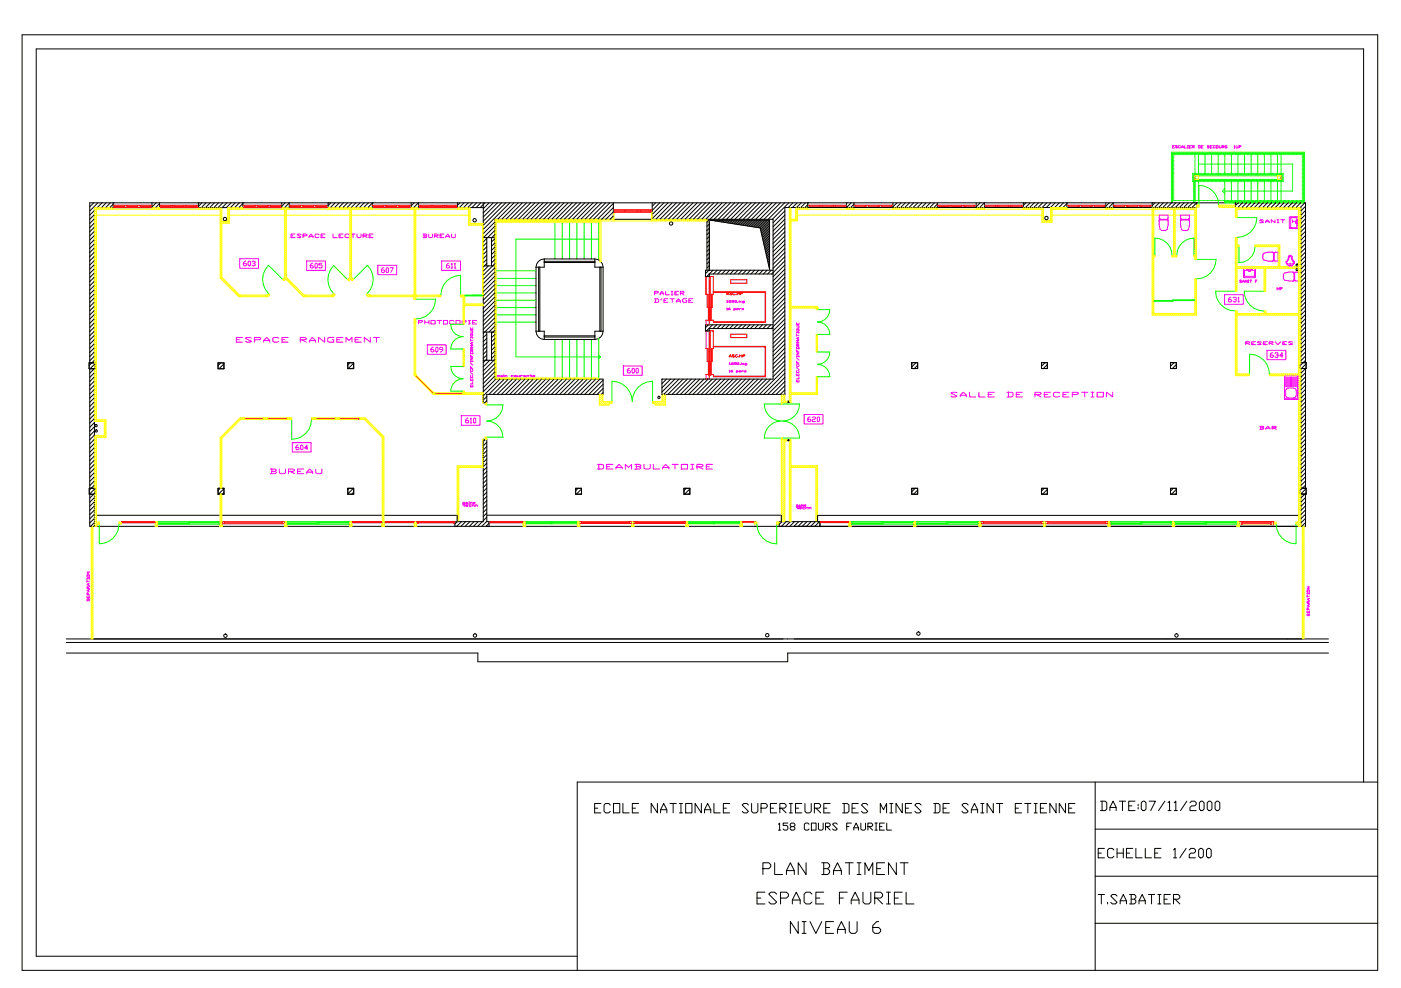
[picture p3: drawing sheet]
<svg xmlns="http://www.w3.org/2000/svg" width="297mm" height="210mm" viewBox="0 0 297 210" stroke-linecap="round" stroke-linejoin="round" font-family="sans-serif">
<g fill="none" stroke="#000" stroke-width=".21">
<path d="M4.7 7.4h287.4v198.4h-287.4zM19.9 43l-.9 .9M20 44.6l-1 1M20 45.5l-1 1M20 46.4l-1 1M20 47.3l-1 1M20 48.2l-1 1M20 49l-1 1M20 49.9l-1 1M20 50.8l-1 1M20 51.7l-1 1M20 52.6l-1 1"/>
<path d="M20 53.5l-1 1M20 54.3l-1 1M20 55.2l-1 1M20 56.1l-1 1M20 57l-1 1M20 57.9l-1 1M20 58.8l-1 .9M20 59.6l-1 1M20.8 43l-1.8 1.7M21.6 43l-1 1M22.5 43l-1 1M23.4 43l-1 1"/>
<path d="M24 44h.1M24 43h.1M24 43v1M24 43.3l-.7 .7M32.2 43v1M32.2 43h.1M33.1 43l-.9 .9M33.8 43v1M33.8 43.2l-.8 .8M42.1 44h.1M42.1 43h.1M42.1 43v1"/>
<path d="M42.8 43l-.7 .8M43.7 43l-1 1M44.6 43l-1 1M45.5 43l-1 1M46.3 43l-1 1M47.2 43l-1 1M48.1 43l-1 1M49 43l-1 1M49.9 43l-1 1M50.8 43l-1.1 1M51.5 44h.1M51.5 43h.1"/>
<path d="M51.5 43v1M51.5 43.2l-.9 .8M59.7 43v1M60.3 44l1-1v1M60.5 43l-.8 .8M61.3 43.9l-.1 .1M69.6 44h.1M69.6 43h.1M69.6 43v1M70.2 43l-.6 .6M71.1 43l-1.1 1M71.9 43l-1 1"/>
<path d="M72.8 43l-1 1M73.7 43l-1 1M74.6 43l-1 1M75.5 43l-1 1M76.3 43l-1 1M77.2 43l-1 1M78.1 43l-1 1M78.9 44h.1M78.9 43h.1M78.9 43v1M78.9 43.1l-.9 .9M87.2 43v1"/>
<path d="M87.8 43l-.6 .7M88.7 43l-1 1M88.7 43v1M88.7 43.9l-.1 .1M97 43v1M97.5 43l-.5 .6M98.4 43l-1 1M99.3 43l-1 1M100.2 43l-1 1M101.1 43l-1.1 1M101.9 43l-1 1M102.5 43v42.4h.7v-1.7h24.7v-3.3h-22.9v-33.9h58.9v33.9h-23.6v3.3h26.1v-39.7h87.3v-1"/>
<path d="M102.5 44h-82.5v33M102.5 56.4h2.5M102.5 50.4h2.5M102.8 43l-1 1M103.2 50.4v6M103.2 50.6l-.7 .7M103.2 51.5l-.7 .7M103.2 52.3l-.7 .8M103.2 53.2l-.7 .8M103.2 54.1l-.7 .7M103.2 55l-.7 .7M103.2 55.9l-.7 .7"/>
<path d="M103.6 56.4l-1.1 1.1M103.7 43l-1.2 1.3M104.2 50.4v6M104.6 43l-2.1 2.1M105 47.1l-2.5 2.5M105 47.9l-2.5 2.5M105 48.8l-1.6 1.6M105 49.7l-.8 .8M105 50.6l-.8 .7M105 51.5l-.8 .7M105 52.4l-.8 .7M105 53.2l-.8 .8"/>
<path d="M105 54.1l-.8 .8M105 55l-.8 .7M105 55.9l-2.5 2.5M105 56.8l-2.5 2.5M105 57.6l-2.5 2.5M105 58.5l-2.5 2.5M105 59.4l-2.5 2.5M105.5 43l-3 3M106.3 43l-3.8 3.9M107.2 43l-4.7 4.8M108.1 43l-5.6 5.7M109 43l-3.5 3.5"/>
<path d="M109.9 43l-3.5 3.5M110.8 43l-3.5 3.5M111.6 43l-3.5 3.5M112.5 43l-3.5 3.5M113.4 43l-3.5 3.5M113.6 56.7v13.5M114.2 56.7v13.5M114.3 43l-3.5 3.5M114.5 56.7v13.5M115.2 43l-3.5 3.5M115.4 54.9a1.75 1.75 0 0 0-1.8 1.8M115.4 54.9v1.8h-1.8"/>
<path d="M115.4 54.9h10.7M115.4 55.7h10.7M115.4 55.4h10.7M116.1 43l-3.5 3.5M116.9 43l-3.5 3.5M117.8 43l-3.5 3.5M118.7 43l-3.5 3.5M119.6 43l-3.5 3.5M120.5 43l-3.5 3.5M121.3 43l-3.4 3.5M122.2 43l-3.5 3.5M123.1 43l-3.5 3.5"/>
<path d="M124 43l-3.5 3.5M124.9 43l-3.5 3.5M125.8 43l-3.5 3.5M126.1 54.9a1.75 1.75 0 0 1 1.8 1.8M126.1 54.9v1.8h1.8M126.6 43l-3.4 3.5M127.2 56.7v13.5M127.4 56.7v13.5M127.5 43l-3.5 3.5M127.9 56.7v13.5M128.4 43l-3.5 3.5M129.3 43l-3.5 3.5"/>
<path d="M130 43v3.5M130 43.1l-3.3 3.4M130 44l-2.4 2.5M130 44.9l-1.6 1.6M130 45.8l-.7 .7M138.3 43v3.5M139 43l-.7 .7M139.9 43l-1.6 1.6M140.8 43l-2.5 2.5M141.6 43l-3.3 3.4M142.5 43l-3.5 3.5M143.4 43l-3.5 3.5"/>
<path d="M144.3 43l-3.5 3.5M145.2 43l-3.5 3.5M146.1 43l-3.5 3.5M146.9 43l-3.5 3.5M147.8 43l-3.5 3.5M148.7 43l-3.5 3.5M149.6 43l-3.5 3.5M149.9 46.5v10.8M150.4 46.5v10.8M150.4 56.3l-.5 .5M150.4 54.6l-.5 .5M150.4 49.3l-.5 .5"/>
<path d="M150.4 47.5l-.5 .5M150.4 46.6l-.5 .5M150.4 48.4l-.5 .5M150.4 53.7l-.5 .5M150.4 55.5l-.5 .5M150.4 50.2l-.5 .5M150.4 51l-.5 .5M150.4 51.9l-.5 .5M150.4 52.8l-.5 .5M150.4 57.2l-.8 .8M150.5 43l-3.5 3.5M150.6 46.7h12.6v10.4l-2-8.8z"/>
<path d="M150.9 46.7h-.1M151.2 57.3l-1.4 1.4M151.2 46.7l-.1 .1M151.4 43l-3.5 3.5M151.6 46.7l-.2 .1M151.9 46.7l-.2 .2M152.1 57.3l-.8 .8M152.2 43l-3.5 3.5M152.3 46.7l-.3 .2M152.6 46.7l-.3 .3M152.9 57.3l-.8 .8M153 46.7l-.4 .3"/>
<path d="M153.1 43l-3.5 3.5M153.3 46.7l-.3 .4M153.7 46.7l-.4 .4M153.8 57.3l-.8 .8M154 43l-3.5 3.5M154 46.7l-.4 .5M154.4 46.7l-.5 .5M154.7 57.3l-.8 .8M154.7 46.7l-.5 .6M154.9 43l-3.5 3.5M155.1 46.7l-.6 .6M155.4 46.7l-.6 .6"/>
<path d="M155.6 57.3l-.8 .8M155.8 43l-3.5 3.5M155.8 46.7l-.7 .7M156.1 46.7l-.7 .7M156.5 57.3l-.8 .8M156.5 46.7l-.8 .8M156.6 43l-3.4 3.5M156.9 46.7l-.9 .8M157.2 46.7l-.9 .9M157.4 57.3l-.8 .8M157.5 43l-3.5 3.5M157.6 46.7l-1 .9"/>
<path d="M157.9 46.7l-1 1M158.2 57.3l-.8 .8M158.3 46.7l-1.1 1M158.4 43l-3.5 3.5M158.6 46.7l-1.1 1.1M159 46.7l-1.2 1.1M159.1 57.3l-.8 .8M159.3 43l-3.5 3.5M159.3 46.7l-1.2 1.2M159.7 46.7l-1.2 1.2M160 57.3l-.8 .8M160 46.7l-1.2 1.3"/>
<path d="M160.2 43l-3.5 3.5M160.4 46.7l-1.3 1.3M160.7 46.7l-1.3 1.4M160.9 57.3l-.8 .8M161.1 43l-3.5 3.5M161.1 46.7l-1.4 1.4M161.4 46.7l-1.4 1.5M161.8 57.3l-.8 .8M161.8 46.7l-1.5 1.5M161.9 43l-3.5 3.5M162.1 46.7l-1.5 1.6M162.5 46.7l-1.6 1.6"/>
<path d="M162.6 57.3l-.8 .8M162.8 43l-3.5 3.5M162.8 46.7l-1.6 1.7M163.2 57h-.1M163.2 56.6l-.1 .1M163.2 56.3l-.2 .1M163.2 55.9l-.3 .2M163.2 55.6l-.3 .3M163.2 55.2l-.4 .4M163.2 54.9l-.5 .4M163.2 54.5l-.5 .5M163.2 54.1l-.6 .6"/>
<path d="M163.2 53.8l-.7 .6M163.2 53.4l-.7 .7M163.2 53.1l-.8 .7M163.2 52.7l-.8 .8M163.2 52.4l-.9 .9M163.2 52l-1 1M163.2 51.7l-1 1M163.2 51.3l-1.1 1.1M163.2 51l-1.2 1.1M163.2 50.6l-1.2 1.2M163.2 50.3l-1.3 1.2M163.2 49.9l-1.4 1.3"/>
<path d="M163.2 49.6l-1.4 1.4M163.2 49.2l-1.5 1.5M163.2 48.9l-1.6 1.5M163.2 48.5l-1.6 1.6M163.2 48.1l-1.7 1.7M163.2 47.8l-1.8 1.7M163.2 47.4l-1.8 1.8M163.2 47.1l-1.9 1.8M163.2 46.7l-2 2M163.5 57.3l-.8 .8M163.7 43l-3.5 3.5M163.9 57.3h-14.3v1.4h.8v-.6h13.5"/>
<path d="M164.6 43l-3.5 3.5M165.5 43l-3.5 3.5M166.4 43l-3.5 3.5M166.4 49.1l-2.5 2.5M166.4 47.4l-2.5 2.5M166.4 45.6l-2.5 2.5M166.4 44.7l-2.5 2.5M166.4 51.8l-2.5 2.5M166.4 52.7l-2.5 2.5M166.4 53.6l-2.5 2.5M166.4 55.3l-2.8 2.8M166.4 56.2l-2.5 2.5"/>
<path d="M166.4 57.1l-2.5 2.5M166.4 58.9l-2.5 2.4M166.4 59.7l-2.5 2.5M166.4 46.5l-2.5 2.5M166.4 48.3l-2.5 2.5M166.4 50l-2.5 2.5M166.4 50.9l-2.5 2.5M166.4 54.4l-2.5 2.5M166.4 58l-2.5 2.5M167.2 43l-3.5 3.5M168.1 43l-1 1M169 43l-1 1"/>
<path d="M169.9 43l-1 1M170.8 43l-1 1M171.2 43h.1M171.2 43v1M171.2 43.4l-.6 .6M179.5 43v1l1-1M179.6 43l-.1 .1M181.1 43v1M181.1 43.3l-.7 .7M189.3 43v1M190.2 43l-.9 .9M191.1 43l-1 1"/>
<path d="M191.9 43l-1 1M192.8 43l-1 1M193.7 43l-1 1M194.6 43l-1 1M195.5 43l-1 1M196.4 43l-1 1M197.2 43l-1 1M198.1 43l-1 1M198.7 43v1M198.7 43.3l-.7 .7M207 43v1M207.7 44l1-1v1"/>
<path d="M207.8 43l-.8 .9M208.7 43.9l-.1 .1M217 43h.1M217 43v1M217.5 43l-.5 .6M218.4 43l-1 1M219.3 43l-1 1M220.2 43l-1 1M221.1 43l-1 1M221.9 43l-1 1M222.8 43l-1 1M223.7 43l-1 1"/>
<path d="M224.6 43l-1 1M225.5 43l-1 1M226.2 43h.1M226.2 43v1M226.2 43.2l-.8 .8M234.4 43v1M235.1 44l.9-1v1M235.2 43l-.8 .8M236 43.9l-.1 .1M244.3 43h.1M244.3 43v1M244.9 43l-.6 .6"/>
<path d="M245.8 43l-1 1M246.7 43l-1 1M247.5 43l-1 1M248.4 43l-1 1M249.3 43l-1 1M250.2 43l-1 1M251.1 43l-1 1M252 43l-1.1 1M252.8 43l-1 1M253.7 43h.1M253.7 43l-1 1M253.7 43.9l-.1 .1"/>
<path d="M261.9 43v1h13.9v32.9M262.5 43l-.6 .6M263.4 43l-1 1M264.3 43l-1 1M265.2 43l-1 1M266.1 43l-1 1M266.9 43l-1 1M267.8 43l-1 1M268.7 43l-1 1M269.6 43l-1 1M270.5 43l-1 1M271.4 43l-1 1"/>
<path d="M272.2 43l-1 1M273.1 43l-1 1M274 43l-1 1M274.9 43l-1 1M275.8 43l-1 1M276.7 43l-1 1M276.8 49.9l-1 1M276.8 43.8l-1 1M276.8 44.6l-1 1M276.8 45.5l-1 1M276.8 46.4l-1 1M276.8 47.3l-1 1"/>
<path d="M276.8 48.2l-1 1M276.8 49.1l-1 1M276.8 50.8l-1 1M276.8 51.7l-1 1M276.8 52.6l-1 1M276.8 53.5l-1 1M276.8 54.3l-1 1M276.8 55.2l-1 1M276.8 56.1l-1 1M276.8 57l-1 1M276.8 57.9l-1 1M276.8 58.8l-1 1"/>
<path d="M276.8 59.6l-1 1M18.9 77h1.2v1.2h-1.2zM19 78.2v25.4M20 78.2v25.4M20 60.5l-1 1M20 61.4l-1 1M20 62.3l-1 1M20 63.2l-1 1M20 64l-1 1M20 64.9l-1 1M20 65.8l-1 1M20 66.7l-1 1"/>
<path d="M20 67.6l-1 1M20 68.5l-1 1M20 69.3l-1 1M20 70.2l-1 1M20 71.1l-1 1M20 72l-1 1M20 72.9l-1 1M20 73.8l-1 1M20 74.6l-1 1M20 75.5l-1 1M20 76.4l-1.1 1.1M20 79l-1 1"/>
<path d="M20 79.9l-1 1M20.1 77.2l-1.1 1.1M20.1 78l-1.1 1.2M46.2 77h1.3v1.2h-1.3zM46.8 77l-.6 .5M47.5 77.2l-1.1 1M47.5 78.1l-.2 .1M73.7 76.9h1.3v1.3h-1.3zM74.2 76.9l-.5 .5M75 77l-1.2 1.2M75 77.9l-.3 .3M102.5 76.4h2.5"/>
<path d="M102.5 70.4h2.5M103.2 70.4v6M103.2 70.9l-.7 .7M103.2 71.7l-.7 .8M103.2 72.6l-.7 .8M103.2 73.5l-.7 .8M103.2 74.4l-.7 .7M103.2 75.3l-.7 .7M103.2 76.2l-.7 .7M103.8 76.4l-1.3 1.4M104.2 70.4v6M105 60.3l-2.5 2.5"/>
<path d="M105 61.2l-2.5 2.5M105 62.1l-2.5 2.5M105 62.9l-2.5 2.5M105 63.8l-2.5 2.5M105 64.7l-2.5 2.5M105 65.6l-2.5 2.5M105 66.5l-2.5 2.5M105 67.4l-2.5 2.4M105 68.2l-2.5 2.5M105 69.1l-1.3 1.3M105 70l-.8 .7M105 70.9l-.8 .7"/>
<path d="M105 71.8l-.8 .7M105 72.6l-.8 .8M105 73.5l-.8 .8M105 74.4l-.8 .8M105 75.3l-.8 .7M105 76.2l-2.5 2.5M105 77.1l-2.5 2.5M105 77.9l-2.5 2.5M105 78.8l-2.5 2.5M105 79.7l-2.5 2.5M113.6 70.2a1.75 1.75 0 0 0 1.8 1.8M113.6 70.2h1.8v1.8"/>
<path d="M115.4 72h10.7M115.4 71.5h10.7M115.4 71.2h10.7M127.9 70.2a1.75 1.75 0 0 1-1.8 1.8M127.9 70.2h-1.8v1.8M150.2 68.9l-.6 .6M151.1 68.9l-1.3 1.3M152 68.9l-.8 .8M152.8 68.9l-.8 .8M153.7 68.9l-.8 .8M154.6 68.9l-.8 .8M155.5 68.9l-.8 .8"/>
<path d="M156.4 68.9l-.8 .8M157.2 68.9l-.8 .8M158.1 68.9l-.8 .8M159 68.9l-.8 .8M159.9 68.9l-.8 .8M160.8 68.9l-.8 .8M161.7 68.9l-.8 .8M162.5 68.9l-.8 .8M163.4 68.9l-.8 .8M163.9 68.9h-14.3v1.3h.8v-.5h13.5M166.4 63.3l-2.5 2.5M166.4 64.1l-2.5 2.5"/>
<path d="M166.4 65l-2.5 2.5M166.4 65.9l-2.5 2.5M166.4 66.8l-2.9 2.9M166.4 60.6l-2.5 2.5M166.4 62.4l-2.5 2.5M166.4 67.7l-2.5 2.5M166.4 68.6l-2.5 2.5M166.4 70.3l-2.5 2.5M166.4 71.2l-2.5 2.5M166.4 72.1l-2.5 2.5M166.4 73l-2.5 2.5M166.4 73.9l-2.5 2.4"/>
<path d="M166.4 74.7l-2.5 2.5M166.4 75.6l-2.5 2.5M166.4 76.5l-2.5 2.5M166.4 77.4l-2.5 2.5M166.4 61.5l-2.5 2.5M166.4 69.4l-2.5 2.5M166.4 78.3l-5.4 5.4M166.4 79.1l-4.5 4.6M193.3 76.9h1.3v1.3h-1.3zM193.3 76.9h.1M194.2 76.9l-.9 .9M194.6 77.5l-.7 .7"/>
<path d="M220.8 76.9h1.3v1.3h-1.3zM221.6 76.9l-.8 .8M222.1 77.3l-.9 .9M248.2 76.9h1.2v1.3h-1.2zM248.9 76.9l-.7 .8M249.4 77.3l-.8 .9M275.7 76.9h1.2v1.3h-1.2zM275.8 78.2v25.4M276.8 76.9v-33.9h-257.8v34M276.8 78.2v25.4M276.8 60.5l-1 1M276.8 61.4l-1 1"/>
<path d="M276.8 62.3l-1 1M276.8 63.2l-1 1M276.8 64.1l-1 1M276.8 64.9l-1 1M276.8 65.8l-1 1M276.8 66.7l-1 1M276.8 67.6l-1 1M276.8 68.5l-1 1M276.8 69.4l-1 1M276.8 70.2l-1 1M276.8 71.1l-1 1M276.8 72l-1 1"/>
<path d="M276.8 72.9l-1 1M276.8 73.8l-1 1M276.8 74.6l-1 1M276.8 75.5l-1 1M276.8 76.4l-1.1 1.1M276.8 79.1l-1 1M276.8 79.9l-1 1M276.9 77.2l-1.1 1.1M276.9 78l-1.1 1.2M20 84.3l-1 1M20 85.2l-1 1M20 93.2l-1 1"/>
<path d="M20 94l-1 1M20 95.8l-1 1M20 96.7l-1 1M20 97.6l-1 1M20 99.3l-1 1M20 80.8l-1 1M20 81.7l-1 1M20 82.6l-1 1M20 83.5l-1 1M20 86.1l-1 1M20 87l-1 1M20 87.9l-1 1"/>
<path d="M20 88.8l-1 1M20 89.6l-1 1M20 90.5l-1 1M20 91.4l-1 1M20 92.3l-1 1M20 94.9l-1 1M20 98.5l-1 1M103 93.2l-.5 .5M103.2 98.2l-.7 .8M103.2 96.5l-.7 .7M103.2 94.7l-.7 .7M103.2 84.1l-.7 .8"/>
<path d="M103.2 85l-.4 .4M103.2 95.6l-.7 .7M103.2 97.3l-.7 .8M103.2 93.8l-.7 .8M103.2 99.1l-.7 .8M103.2 100l-.7 .7M105.1 80.4l-2.6 2.7M106 80.4l-3.5 3.6M106.9 80.4l-3.2 3.3M107.8 80.4l-3.3 3.3M108.7 80.4l-3.3 3.3M109.6 80.4l-3.3 3.3"/>
<path d="M110.4 80.4l-3.2 3.3M111.3 80.4l-3.2 3.3M112.2 80.4l-3.2 3.3M113.1 80.4l-3.3 3.3M114 80.4l-3.3 3.3M114.8 80.4l-3.2 3.3M115.7 80.4l-3.2 3.3M116.6 80.4l-3.2 3.3M117.5 80.4l-3.2 3.3M118.4 80.4l-3.3 3.3M119.3 80.4l-3.3 3.3M120.1 80.4l-3.2 3.3"/>
<path d="M121 80.4l-3.2 3.3M121.9 80.4l-3.2 3.3M122.8 80.4l-3.3 3.3M123.7 80.4l-3.3 3.3M124.6 80.4l-3.3 3.3M125.4 80.4l-3.2 3.3M126.3 80.4l-3.2 3.3M127.2 80.4l-3.2 3.3M127.9 82.4l-1.3 1.3M127.9 80.6l-3.1 3.1M127.9 81.5l-2.2 2.2M127.9 83.3l-.4 .4"/>
<path d="M140.4 80.4l-.1 .1M141.3 80.4l-1 1M142.2 80.4l-1.9 1.9M143.1 80.4l-2.8 2.7M144 80.4l-3.3 3.3M144.8 80.4l-3.2 3.3M145.7 80.4l-3.2 3.3M146.6 80.4l-3.2 3.3M147.5 80.4l-3.2 3.3M148.4 80.4l-3.3 3.3M149.3 80.4l-3.3 3.3M150.1 80.4l-3.2 3.3"/>
<path d="M151 80.4l-3.2 3.3M151.9 80.4l-3.2 3.3M152.8 80.4l-3.3 3.3M153.7 80.4l-3.3 3.3M154.6 80.4l-3.3 3.3M155.4 80.4l-3.2 3.3M156.3 80.4l-3.2 3.3M157.2 80.4l-3.2 3.3M158.1 80.4l-3.3 3.3M159 80.4l-3.3 3.3M159.9 80.4l-3.3 3.3M160.7 80.4l-3.2 3.3"/>
<path d="M161.6 80.4l-3.2 3.3M162.5 80.4l-3.2 3.3M163.4 80.4l-3.3 3.3M166.4 80l-3.6 3.7M166.4 80.9l-2.7 2.8M166.4 81.8l-1.9 1.9M166.4 82.7l-1 1M166.4 83.6l-.1 .1M167 93.4h.4M167 85.1h.4M167 85.2h.4M167 85.3h.4"/>
<path d="M167 85.4h.4M167.1 93.2v.3M167.1 85.1v.3M167.2 93.2v.3M167.2 85.1v.3M167.3 93.2v.3M167.3 85.1v.3M167.4 93.3h-.4M167.4 93.2h-.4M276.8 80.8l-1 1M276.8 81.7l-1 1M276.8 82.6l-1 1"/>
<path d="M276.8 83.5l-1 1M276.8 84.4l-1 1M276.8 85.2l-1 1M276.8 86.1l-1 1M276.8 87l-1 1M276.8 87.9l-1 1M276.8 88.8l-1 1M276.8 89.6l-1 1M276.8 90.5l-1 1M276.8 91.4l-1 1M276.8 92.3l-1 1M276.8 93.2l-1 1"/>
<path d="M276.8 94.1l-1 1M276.8 94.9l-1 1M276.8 95.8l-1 1M276.8 96.7l-1 1M276.8 97.6l-1 1M276.8 98.5l-1 1M276.8 99.4l-1 1M18.9 103.6h1.3v1.2h-1.3zM19 104.8v6.8h1v-6.8M20 100.2l-1 1M20 101.1l-1 1M20 102l-1 1"/>
<path d="M20 102.9l-1.1 1.1M20 105.5l-1 1M20 106.4l-1 1M20 107.3l-1 1M20 108.2l-1 1M20 109.1l-1 .9M20 109.9l-1 1M20 110.8l-.8 .8M20.2 104.5l-1.2 1.1M20.2 103.6l-1.2 1.2M20.5 109.3h26.1M46.2 103.6h1.3v1.2h-1.3z"/>
<path d="M46.7 103.6l-.5 .4M47 109.3h34M47.5 103.6l-1.2 1.2M47.5 104.5l-.3 .3M73.7 103.6h1.3v1.2h-1.3zM74 103.6l-.3 .3M74.9 103.6l-1.2 1.1M75 104.4l-.4 .4M81.4 109.3h15.5v1.3l-.5 .6M96.4 111.6v-1h6.1v-17.4h.7v17.4h.5v1M97.8 110.6l-.9 1M98.7 110.6l-1 1"/>
<path d="M99.6 110.6l-1 1M100.5 110.6l-1 1M101.4 110.6l-1 1M102.3 110.6l-1 1M103.2 109.3h62.5v1.3M103.2 110.6l-1.1 1M103.2 103.5l-.7 .8M103.2 111.6h.1M103.2 101.8l-.7 .7M103.2 102.6l-.7 .8M103.2 104.4l-.7 .7M103.2 105.3l-.7 .7"/>
<path d="M103.2 107.9l-.7 .8M103.2 109.7l-.7 .7M103.2 100.9l-.7 .7M103.2 108.8l-.7 .8M103.2 106.2l-.7 .7M103.2 107l-.7 .8M103.7 111l-.7 .6M122 103.6h1.3v1.2h-1.3zM122.6 103.6l-.6 .5M123.3 103.7l-1.1 1.1M123.3 104.6l-.2 .2M145 103.6h1.3v1.2h-1.3z"/>
<path d="M145.5 103.6l-.5 .5M146.3 103.7l-1.2 1.1M146.3 104.6l-.3 .2M159.9 111.6h.1M165.2 111.6v-1h8.6v1M165.8 110.6l-.6 .6M166.7 110.6l-1 1M167.6 110.6l-1 1M168.4 110.6l-1 1M169.3 110.6l-1 1M170.2 110.6l-1 1M171.1 110.6l-1 1"/>
<path d="M172 110.6l-1 1M172.9 110.6l-1 1M173.7 110.6l-1 1M173.8 111.4l-.2 .2M193.3 103.6h1.3v1.2h-1.3zM194 103.6l-.7 .7M194.6 103.9l-.9 .9M220.8 103.6h1.3v1.2h-1.3zM221.4 103.6l-.6 .6M222.1 103.8l-1.1 1M222.1 104.7l-.2 .1M248.2 103.6h1.2v1.2h-1.2z"/>
<path d="M248.8 103.6l-.6 .6M249.4 103.8l-1 1M249.4 104.7l-.1 .1M275.3 109.3h-102v1.3M275.7 103.6h1.2v1.2h-1.2zM275.8 104.8v6.8M276.8 100.2l-1 1M276.8 101.1l-1 1M276.8 102l-1 1M276.8 102.9l-1.1 1.1M276.8 104.8v6.8h-256.3M276.8 105.5l-1 1"/>
<path d="M276.8 106.4l-1 1M276.8 107.3l-1 1M276.8 108.2l-1 1M276.8 109.1l-1 1M276.8 109.9l-1 1M276.8 110.8l-.8 .8M276.9 103.6l-1.1 1.2M276.9 104.5l-1.1 1.1M14.1 135.5h267.6M14.1 136.3h267.6M14.1 138.5h87.2v1.9h65.7v-1.9h114.7M126.1 171.4h.6"/>
<path d="M127.4 170.4h-1.3v2h1.3M129.4 170.7l-.3-.3h-.7l-.3 .3v1.4l.3 .3h.7l.3-.3M130.1 170.4h1.3v2h-1.3zM132.1 170.4v2h1.3M134.1 171.4h.6M135.4 170.4h-1.3v2h1.3M139.4 170.4v2l-1.3-2v2M140.1 172.4v-.7l.6-1.3 .7 1.3v.7M140.1 171.7h1.3M142 170.4h1.4M142.7 170.4v2M144 172.4h.7"/>
<path d="M144 170.4h.7M144.4 170.4v2M145.4 170.4h1.3v2h-1.3zM148.7 170.4v2l-1.3-2v2M149.4 172.4v-.7l.6-1.3 .7 1.3v.7M149.4 171.7h1.3M151.4 170.4v2h1.3M153.4 171.4h.6M154.7 170.4h-1.3v2h1.3M158.7 170.7l-.3-.3h-.7l-.3 .3 1.3 1.4-.3 .3h-.7l-.3-.3M159.4 170.4v1.7l.3 .3h.7l.3-.3v-1.7M161.3 171.4h1l.4-.3v-.4l-.4-.3h-1v2"/>
<path d="M163.3 171.4h.7M164.7 170.4h-1.4v2h1.4M165 174.8l.3-.2v1.5M165 176.1h.5M165.3 171.4h1l.4-.3v-.4l-.4-.3h-1v2M165.7 171.4l1 1M167 174.6h-1v.5h.8l.2 .2v.5l-.2 .3h-.5l-.3-.3M167.3 172.4h.7M167.3 170.4h.7M167.7 170.4v2M167.8 175.3l-.3-.2v-.3l.3-.2h.5l.2 .2v.3l-.2 .2h-.5l-.3 .3v.2l.3 .3h.5l.2-.3v-.2l-.2-.3M168.7 171.4h.6"/>
<path d="M170 170.4h-1.3v2h1.3M170.7 170.4v1.7l.3 .3h.7l.3-.3v-1.7M171.5 174.8l-.2-.2h-.5l-.3 .2v1l.3 .3h.5l.2-.3M172 174.6h1v1.5h-1zM172.7 171.4h1l.3-.3v-.4l-.3-.3h-1v2M173 171.4l1 1M173.5 174.6v1.2l.3 .3h.5l.2-.3v-1.2M174.7 171.4h.6M175 175.3h.8l.2-.2v-.3l-.2-.2h-.8v1.5M175.3 175.3l.7 .8M176 170.4h-1.3v2h1.3M177.5 174.8l-.2-.2h-.5l-.3 .2 1 1-.2 .3h-.5l-.3-.3"/>
<path d="M178.7 170.4h1l.3 .3v1.4l-.3 .3h-1M179 170.4v2M179.5 175.3h.5M180.5 174.6h-1v1.5M180.7 171.4h.6M181 176.1v-.5l.5-1 .5 1v.5M181 175.6h1M182 170.4h-1.3v2h1.3M182.5 174.6v1.2l.3 .3h.5l.2-.3v-1.2M184 170.7l-.4-.3h-.6l-.4 .3 1.4 1.4-.4 .3h-.6l-.4-.3M184 175.3h.8l.2-.2v-.3l-.2-.2h-.8v1.5M184.3 175.3l.7 .8"/>
<path d="M185.5 176.1h.5M185.5 174.6h.5M185.8 174.6v1.5M186.5 175.3h.5M186.6 172.4v-2l.7 1.3 .7-1.3v2M187.5 174.6h-1v1.5h1M188 174.6v1.5h1M188.6 172.4h.7M188.6 170.4h.7M189 170.4v2M191.3 170.4v2l-1.3-2v2M192 171.4h.6"/>
<path d="M193.3 170.4h-1.3v2h1.3M195.3 170.7l-.3-.3h-.7l-.3 .3 1.3 1.4-.3 .3h-.7l-.3-.3M198 170.4h1l.3 .3v1.4l-.3 .3h-1M198.3 170.4v2M200 171.4h.6M201.3 170.4h-1.3v2h1.3M205.3 170.7l-.4-.3h-.6l-.4 .3 1.4 1.4-.4 .3h-.6l-.4-.3M205.9 172.4v-.7l.7-1.3 .7 1.3v.7M205.9 171.7h1.4M207.9 172.4h.7M207.9 170.4h.7M208.3 170.4v2"/>
<path d="M210.6 170.4v2l-1.3-2v2M211.3 170.4h1.3M211.9 170.4v2M215.3 171.4h.6M216.6 170.4h-1.3v2h1.3M217.3 170.4h1.3M217.9 170.4v2M219.3 172.4h.6M219.3 170.4h.6M219.6 170.4v2M220.6 171.4h.7M221.9 170.4h-1.3v2h1.3"/>
<path d="M223.9 170.4v2l-1.3-2v2M225.9 170.4v2l-1.3-2v2M226.6 171.4h.6M227.9 170.4h-1.3v2h1.3M232.2 175.9h59.9M232.2 165.9v39.9M233.3 169.9h1l.4 .4v1.3l-.4 .3h-1M233.7 169.9v2M234.2 179.9h-1.4v2h1.4M235.3 171.9v-.6l.7-1.4 .7 1.4v.6M235.3 171.3h1.4M236.8 179.9v2"/>
<path d="M237.3 169.9h1.4M238 169.9v2M238.2 179.9v2M239.3 170.9h.7M240.2 179.9h-1.4v2h1.4M240.6 169.9h-1.3v2h1.3M240.8 179.9v2h1.4M241.3 170.6v.3M241.3 171.3v.3M242 170.3l.3-.4h.3l.4 .4v1.3l-.4 .3h-.3l-.3-.3zM242.8 179.9v2h1.4M243.6 169.9h1.4l-1 2"/>
<path d="M246.2 179.9h-1.4v2h1.4M247 169.9l-1.4 2M247.6 170.3l.4-.4v2M247.6 171.9h.7M249 170.3l.3-.4v2M249 171.9h.6M251.5 179.9l-1.4 2M251.6 169.9l-1.3 2M252.3 170.3l.3-.4h.7l.3 .4v.3l-.3 .3h-.7l-.3 .4v.6h1.3M254.3 170.3l.3-.4h.4l.3 .4v1.3l-.3 .3h-.4l-.3-.3zM256 170.3l.3-.4h.3l.4 .4v1.3l-.4 .3h-.3l-.3-.3zM257.6 170.3l.4-.4h.3l.3 .4v1.3l-.3 .3h-.3l-.4-.3z"/>
<path d="M289.1 165.9v-155.5h-281.4v192.4h114.7M292.1 165.9h-169.7v39.9M160.5 190.5h.8M161.8 184.2h1.2l.4-.4v-.4l-.4-.4h-1.2v2.5M162.2 189.2h-1.7v2.5h1.7M164.2 183v2.5h1.7M164.7 189.6l-.5-.4h-.8l-.4 .4 1.7 1.7-.5 .4h-.8l-.4-.4M165.5 190.5h1.2l.5-.4v-.5l-.5-.4h-1.2v2.5M166.7 185.5v-.8l.9-1.7 .8 1.7v.8M166.7 184.7h1.7M168 191.7v-.8l.8-1.7 .9 1.7v.8M168 190.9h1.7"/>
<path d="M169.2 195.5v2.5l-1.6-2.5v2.5M170.1 195.5h.8M170.1 198h.8M170.5 195.5v2.5M170.9 183v2.5l-1.7-2.5v2.5M171.7 195.5l1.3 2.5 1.2-2.5M172.2 189.6l-.5-.4h-.8l-.4 .4v1.7l.4 .4h.8l.5-.4M173 190.5h.8M174.2 183h1.3l.4 .4v.4l-.4 .4M174.6 184.2h.9l.4 .5v.4l-.4 .4h-1.3M174.6 189.2h-1.6v2.5h1.6M174.6 183v2.5"/>
<path d="M175.1 196.7h.8M176.7 185.5v-.8l.9-1.7 .8 1.7v.8M176.7 195.5h-1.6v2.5h1.6M176.7 184.7h1.7M177.6 198v-.9l.8-1.6 .8 1.6v.9M177.6 197.1h1.6M178 190.5h.8M179.2 183h1.7M179.6 189.2h-1.6v2.5M180.1 195.5v2l.4 .5h.8l.4-.5v-2M180.1 183v2.5M180.5 191.7v-.8l.8-1.7 .8 1.7v.8"/>
<path d="M180.5 190.9h1.6M181.7 183h.8M181.7 185.5h.8M182.1 183v2.5M183 189.2v2.1l.4 .4h.8l.4-.4v-2.1M183.4 185.5v-2.5l.8 1.7 .8-1.7v2.5M185.5 190.5h1.2l.4-.4v-.5l-.4-.4h-1.2v2.5M185.9 184.2h.8M185.9 190.5l1.2 1.2M186.3 195.5h-.4l-.9 .8v1.2l.5 .5h.8l.4-.5v-.4l-.4-.4h-1.3M187.5 183h-1.6v2.5h1.6M188 191.7h.8"/>
<path d="M188 189.2h.8M188.4 189.2v2.5M189.6 190.5h.9M190 183v2.5l-1.6-2.5v2.5M190.9 183h1.6M191.3 189.2h-1.7v2.5h1.7M191.7 183v2.5M192.1 189.2v2.5h1.7M232.2 195.8h59.9M232.2 185.8h59.9M232.8 189.7h1.4M232.8 180.9h.7"/>
<path d="M233.5 189.7v2M234.8 191.4v.3M236.2 180.3l-.4-.4h-.6l-.4 .4v1.3l.4 .3h.6l.4-.3M236.8 190.1l-.3-.4h-.7l-.3 .4 1.3 1.3-.3 .3h-.7l-.3-.3M236.8 180.9h1.4M237.5 191.7v-.6l.7-1.4 .6 1.4v.6M237.5 191.1h1.3M238.8 180.9h.7M239.5 189.7h1l.3 .4v.3l-.3 .3M239.8 190.7h.7l.3 .4v.3l-.3 .3h-1M239.8 189.7v2M241.5 191.7v-.6l.7-1.4 .6 1.4v.6"/>
<path d="M241.5 191.1h1.3M243.5 189.7h1.3M244.2 189.7v2M244.8 180.9h.7M245.5 189.7h.7M245.5 191.7h.7M245.8 189.7v2M246.8 190.7h.7M248.1 189.7h-1.3v2h1.3M248.8 190.7h1l.3-.3v-.3l-.3-.4h-1v2M248.8 180.3l.3-.4v2M248.8 181.9h.7"/>
<path d="M249.1 190.7l1 1M252.1 180.3l.4-.4h.6l.4 .4v.3l-.4 .3h-.6l-.4 .4v.6h1.4M254.1 180.3l.4-.4h.3l.3 .4v1.3l-.3 .3h-.3l-.4-.3zM255.8 180.3l.3-.4h.4l.3 .4v1.3l-.3 .3h-.4l-.3-.3z"/>
<circle cx="47.7" cy="46.5" r=".37"/>
<circle cx="100.6" cy="46.7" r=".37"/>
<circle cx="142.3" cy="47.4" r=".37"/>
<circle cx="221.9" cy="46.2" r=".38"/>
<circle cx="275" cy="56.2" r=".25"/>
<circle cx="275" cy="57.2" r=".25"/>
<circle cx="20.4" cy="90.3" r=".25"/>
<circle cx="20.4" cy="91.4" r=".25"/>
<circle cx="139.7" cy="84.3" r=".25"/>
<circle cx="47.8" cy="134.8" r=".37"/>
<circle cx="100.7" cy="134.8" r=".38"/>
<circle cx="162.7" cy="134.7" r=".38"/>
<circle cx="194.7" cy="134.4" r=".37"/>
<circle cx="249.4" cy="134.8" r=".37"/>
</g>
<g fill="none" stroke="#0f0" stroke-width=".21">
<path d="M248.9 33.1v.1M248.9 33.4v.1M248.9 33.6v.2M248.9 33.9v.2M248.9 34.2v.2M248.9 34.5v.1M248.9 34.8v.1M248.9 35.1v.1M248.9 35.3v.2M248.9 35.6v.2M248.9 35.9v.1M248.9 36.2v.1"/>
<path d="M248.9 36.5v.1M248.9 36.7v.2M248.9 37v.2M248.9 37.3v.2M248.9 37.6v.1M248.9 37.9v.1M248.9 38.2v.1M248.9 38.4v.2M248.9 38.7v.2M248.9 39v.1M248.9 39.3v.1M248.9 39.6v.1"/>
<path d="M248.9 39.8v.2M249 32.8h-.1v.1M249.2 32.8h.1M249.4 32.8h.2M249.7 32.8h.2M250 32.8h.2M250.3 32.8h.1M250.6 32.8h.1M250.9 32.8h.1M251.1 32.8h.2M251.4 32.8h.2M251.7 32.8h.1"/>
<path d="M252 32.8h.1M252.3 32.8h.1M252.5 32.8h.2M252.8 32.8h.2M252.8 38.4l.1 .1M252.8 37v.2M252.8 37.3v.1M252.8 37.6v.1M252.8 37.9v.1M252.8 38.1v.2M252.9 36.8l-.1 .1M253.1 36.8h.1"/>
<path d="M253.1 38.5h.1M253.1 32.8h.2M253.3 37.3h18.3v.7h-18.3zM253.3 38.3h18.6v-1.3h-18.8v6M253.4 32.8v.1M253.4 33.1v.1M253.4 33.4v.1M253.4 33.7v.1M253.4 33.9v.2M253.4 34.2v.2M253.4 34.5v.1M253.4 34.8v.1"/>
<path d="M253.4 35.1v.1M253.4 35.3v.2M253.4 35.6v.2M253.4 35.9v.1M253.4 36.2v.1M253.4 36.5v.1M253.4 36.7v.2M253.4 37v.2M253.4 38.2l-.1 4.8M253.4 36.8h.1M253.4 38.5h.1M253.4 32.8h.1"/>
<path d="M253.7 36.8h.1M253.7 38.5h.1M253.7 32.8h.1M253.9 36.8h.2M253.9 38.5h.2M254 32.8h.1M254.1 32.5v4.5M254.1 38v.2M254.1 38.4v.1M254.1 38.7v.1M254.1 38.9v.2M254.1 39.2v.2"/>
<path d="M254.1 39.5v.2M254.1 39.8v.1M254.2 34.8h19.9v5.7h-14.4M254.2 36.8h.2M254.2 38.5h.2M254.2 32.8h.2M254.5 36.8h.1M254.5 38.5h.1M254.5 32.8h.2M254.8 36.8h.1M254.8 38.5h.1M254.8 32.8h.1"/>
<path d="M255.1 36.8h.1M255.1 38.5h.1M255.1 32.8h.1M255.3 36.8h.2M255.3 38.5h.2M255.4 32.8h.1M255.5 32.5v4.5M255.6 36.8h.2M255.6 38.5h.2M255.6 32.8h.2M255.9 36.8h.1M255.9 38.5h.1"/>
<path d="M255.9 32.8h.2M256.2 36.8h.1M256.2 38.5h.1M256.2 32.8h.1M256.5 36.8h.1M256.5 38.5h.1M256.5 32.8h.1M256.7 36.8h.2M256.8 38.5h.1M256.8 32.8h.1M256.9 32.5v4.5M257 36.8h.2"/>
<path d="M257 38.5h.2M257.1 32.8h.1M257.3 36.8h.2M257.3 38.5h.2M257.3 32.8h.2M257.6 36.8h.1M257.6 38.5h.1M257.6 32.8h.2M257.9 36.8h.1M257.9 38.5h.1M257.9 32.8h.1M258.2 36.8h.1"/>
<path d="M258.2 38.5h.1M258.2 32.8h.1M258.3 32.6v4.4M258.4 36.8h.2M258.4 38.5h.2M258.5 32.8h.1M258.7 36.8h.2M258.7 38.5h.2M258.7 32.8h.2M259 36.8h.1M259 38.5h.1M259 32.8h.2"/>
<path d="M259.3 36.8h.1M259.3 38.5h.1M259.3 32.8h.2M259.6 36.8h.1M259.6 38.5h.1M259.6 32.8h.1M259.7 32.6v4.4M259.7 38.3v4.7h16.9v-10.7h-28.2v10.7M259.8 36.8h.2M259.9 38.5h.1M259.9 32.8h.1M260.1 36.8h.2"/>
<path d="M260.1 38.5h.2M260.2 32.8h.1M260.4 36.8h.2M260.4 38.5h.2M260.4 32.8h.2M260.7 36.8h.1M260.7 38.5h.1M260.7 32.8h.2M261 36.8h.1M261 38.5h.1M261 32.8h.1M261.1 32.6v4.4"/>
<path d="M261.1 38.3v4.5M261.3 36.8h.1M261.3 38.5h.1M261.3 32.8h.1M261.5 36.8h.2M261.5 38.5h.2M261.6 32.8h.1M261.8 36.8h.2M261.8 38.5h.2M261.8 32.8h.2M262.1 36.8h.1M262.1 38.5h.1"/>
<path d="M262.1 32.8h.2M262.4 36.8h.1M262.4 38.5h.1M262.4 32.8h.2M262.5 32.5v4.5M262.5 38.3v4.4M262.7 36.8h.1M262.7 38.5h.1M262.7 32.8h.1M262.9 36.8h.2M262.9 38.5h.2M263 32.8h.1"/>
<path d="M263.2 36.8h.2M263.2 38.5h.2M263.3 32.8h.1M263.5 36.8h.2M263.5 38.5h.2M263.5 32.8h.2M263.8 36.8h.1M263.8 38.5h.1M263.8 32.8h.2M263.9 32.5v4.5M263.9 38.3v4.4M264.1 36.8h.1"/>
<path d="M264.1 38.5h.1M264.1 32.8h.1M264.4 36.8h.1M264.4 38.5h.1M264.4 32.8h.1M264.6 36.8h.2M264.6 38.5h.2M264.7 32.8h.1M264.9 36.8h.2M264.9 38.5h.2M264.9 32.8h.2M265.2 36.8h.1"/>
<path d="M265.2 38.5h.1M265.2 32.8h.2M265.3 32.5v4.5M265.3 38.2v4.6M265.5 36.8h.1M265.5 38.5h.1M265.5 32.8h.1M265.8 36.8h.1M265.8 38.5h.1M265.8 32.8h.1M266 36.8h.2M266.1 38.5h.1"/>
<path d="M266.1 32.8h.1M266.3 36.8h.2M266.3 38.5h.2M266.4 32.8h.1M266.6 36.8h.1M266.6 38.5h.2M266.6 32.8h.2M266.7 32.6v4.5M266.7 38.3v4.5M266.9 36.8h.1M266.9 38.5h.1M266.9 32.8h.2"/>
<path d="M267.2 36.8h.1M267.2 38.5h.1M267.2 32.8h.1M267.5 36.8h.1M267.5 38.5h.1M267.5 32.8h.1M267.7 36.8h.2M267.7 38.5h.2M267.8 32.8h.1M268 36.8h.2M268 38.5h.2M268 32.8h.2"/>
<path d="M268.1 32.5v4.5M268.1 38.3v4.5M268.3 36.8h.1M268.3 38.5h.1M268.3 32.8h.2M268.6 36.8h.1M268.6 38.5h.1M268.6 32.8h.1M268.9 36.8h.1M268.9 38.5h.1M268.9 32.8h.1M269.1 36.8h.2"/>
<path d="M269.2 38.5h.1M269.2 32.8h.1M269.4 36.8h.2M269.4 38.5h.2M269.5 32.8h.1M269.5 32.5v4.5M269.5 38.3v4.5M269.7 36.8h.2M269.7 38.5h.2M269.7 32.8h.2M270 36.8h.1M270 38.5h.1"/>
<path d="M270 32.8h.2M270.3 36.8h.1M270.3 38.5h.1M270.3 32.8h.1M270.6 36.8h.1M270.6 38.5h.1M270.6 32.8h.1M270.8 36.8h.2M270.8 38.5h.2M270.9 32.6v4.4M270.9 38.3v4.5M270.9 32.8h.1"/>
<path d="M271.1 36.8h.2M271.1 38.5h.2M271.1 32.8h.2M271.4 36.8h.1M271.4 38.5h.1M271.4 32.8h.2M271.6 32.8v.1M271.6 33.1v.1M271.6 33.4v.1M271.6 33.6v.2M271.6 33.9v.2M271.6 34.2v.2"/>
<path d="M271.6 34.5v.1M271.6 34.8v.1M271.6 35.1v.1M271.6 35.3v.2M271.6 35.6v.2M271.6 35.9v.1M271.6 36.2v.1M271.6 36.5v.1M271.6 36.7v.2M271.6 37v.2M271.6 38.2v.1M271.6 38.4v.2"/>
<path d="M271.6 38.7v.2M271.6 39v.1M271.6 39.3v.1M271.6 39.6v.1M271.6 39.8v.2M271.7 36.8h.1M271.7 38.5h.1M271.7 32.8h.1M272 36.8l.1 .1M272 32.8h.1M272.1 37v.2M272.1 37.3v.1"/>
<path d="M272.1 37.6v.1M272.1 37.9v.1M272.1 38.1v.2M272.1 38.4l-.1 .1M272.3 32.8h.1M272.6 32.8h.1M272.8 32.8h.2M273.1 32.8h.2M273.4 32.8h.1M273.7 32.8h.1M274 32.8h.1M274.2 32.8h.2"/>
<path d="M274.5 32.8h.2M274.8 32.8h.1M275.1 32.8h.1M275.4 32.8h.1M275.6 32.8h.2M275.9 32.8h.2v.1M276.1 33.1v.1M276.1 33.4v.1M276.1 33.6v.2M276.1 33.9v.2M276.1 34.2v.2M276.1 34.5v.1"/>
<path d="M276.1 34.8v.1M276.1 35.1v.1M276.1 35.3v.2M276.1 35.6v.2M276.1 35.9v.1M276.1 36.2v.1M276.1 36.5v.1M276.1 36.7v.2M276.1 37v.2M276.1 37.3v.2M276.1 37.6v.1M276.1 37.9v.1"/>
<path d="M276.1 38.2v.1M276.1 38.4v.2M276.1 38.7v.2M276.1 39v.1M276.1 39.3v.1M276.1 39.6v.1M276.1 39.8v.2M59.9 59.3l-3-3a4.2 4.2 0 0 0 0 6M73.7 59.3l-3-3a4.2 4.2 0 0 0 0 6M74.9 59.2l3-2.9a4.2 4.2 0 0 1 0 5.9M105.2 59h8.4M105.2 57.4h8.4"/>
<path d="M117.7 47.1v7.8M119.2 47.1v7.8M120.8 47.1v7.8M122.3 47.1v7.8M123.8 47.1v7.8M125.4 47.1v7.8M126.9 50.7h-17.5v25M126.9 47.1v7.9M244.9 54.1v-3.6a3.6 3.6 0 0 1 3.6 3.6M248.9 40.1v.2M248.9 40.4v.2M248.9 40.7v.1"/>
<path d="M248.9 41v.1M248.9 41.3v.1M248.9 41.5v.2M248.9 41.8v.2M248.9 42.1v.1M248.9 42.4v.1h.1M249.2 42.5h.1M249.4 42.5h.2M249.5 54.1a3.6 3.6 0 0 1 3.6-3.6v3.6M249.7 42.5h.2M250 42.5h.2M250.3 42.5h.1"/>
<path d="M250.6 42.5h.1M250.9 42.5h.1M251.1 42.5h.2M251.4 42.5h.2M251.7 42.5h.1M252 42.5h.1M252.3 42.5h.1M252.5 42.5h.2M252.8 42.5h.2M253.1 42.5h.2M253.4 42.5h.1M253.7 42.5h.1"/>
<path d="M253.7 55h4.1a4.1 4.1 0 0 1-4.1 4.2M254.1 40.1v.1M254.1 40.4v.1M254.1 40.6v.2M254.1 40.9v.2M254.1 41.2v.1M254.1 41.5v.1M254.1 41.8v.1M254.1 42v.2M254.1 42.3v.2h-.1M254.2 43.5v-4.2a4.2 4.2 0 0 1 4.2 4.2M254.2 42.5h.2"/>
<path d="M254.5 42.5h.2M254.8 42.5h.1M255.1 42.5h.1M255.4 42.5h.1M255.6 42.5h.2M255.9 42.5h.2M256.2 42.5h.1M256.5 42.5h.1M256.8 42.5h.1M257.1 42.5h.1M257.3 42.5h.2M257.6 42.5h.2"/>
<path d="M257.9 42.5h.1M258.2 42.5h.1M258.5 42.5h.1M258.7 42.5h.2M259 42.5h.2M259.3 42.5h.2M259.6 42.5h.1M259.7 42.8h16.6v-10.3h-27.7v10.5M259.7 40l-.5 .5 .5 .6M259.9 42.5h.1M260.2 42.5h.1M260.4 42.5h.2"/>
<path d="M260.7 42.5h.2M261 42.5h.1M261.3 42.5h.1M261.6 42.5h.1M261.8 42.5h.2M262.1 42.5h.2M262.3 46.2h4.2a4.2 4.2 0 0 1-4.2 4.2M262.4 42.5h.2M262.7 42.5h.1M262.7 52.3v3.4a3.4 3.4 0 0 0 3.4-3.4M263 42.5h.1M263.3 42.5h.1"/>
<path d="M263.5 42.5h.2M263.8 42.5h.2M264.1 42.5h.1M264.4 42.5h.1M264.7 42.5h.1M264.9 42.5h.2M265.2 42.5h.2M265.5 42.5h.1M265.8 42.5h.1M266.1 42.5h.1M266.4 42.5h.1M266.6 42.5h.2"/>
<path d="M266.9 42.5h.2M267.2 42.5h.1M267.5 42.5h.1M267.8 42.5h.1M268 42.5h.2M268.3 42.5h.2M268.6 42.5h.1M268.9 42.5h.1M269.2 42.5h.1M269.5 42.5h.1M269.7 42.5h.2M270 42.5h.2"/>
<path d="M270.3 42.5h.1M270.6 42.5h.1M270.9 42.5h.1M271.1 42.5h.2M271.4 42.5h.2M271.6 40.1v.2M271.6 40.4v.2M271.6 40.7v.1M271.6 41v.1M271.6 41.3v.1M271.6 41.5v.2M271.6 41.8v.2"/>
<path d="M271.6 42.1v.1M271.6 42.4v.1M271.7 42.5h.1M272 42.5h.1M272.3 42.5h.1M272.6 42.5h.1M272.8 42.5h.2M273.1 42.5h.2M273.4 42.5h.1M273.7 42.5h.1M274 42.5h.1M274.2 42.5h.2"/>
<path d="M274.5 42.5h.2M274.8 42.5h.1M275.1 42.5h.1M275.4 42.5h.1M275.6 42.5h.2M276.1 40.1v.2M276.1 40.4v.2M276.1 40.7v.1M276.1 41v.1M276.1 41.3v.1M276.1 41.5v.2M276.1 41.8v.2"/>
<path d="M276.1 42.1v.1M276.1 42.4v.1h-.2M88.1 63.5h4.2a4.2 4.2 0 0 1-4.2 4.2M93.5 62.6a4.2 4.2 0 0 1 4.2-4.2v4.2M98.2 77.7h-2.6a2.62 2.62 0 0 0 2.6 2.6 2.62 2.62 0 0 0-2.6 2.7h2.6M98.2 68.8h-2.6a2.62 2.62 0 0 0 2.6 2.6 2.62 2.62 0 0 0-2.6 2.6h2.6M98.5 62.6h3.9M98.5 62.7h3.9M98.6 62.7h.1M98.6 62.7h1.8M100.4 62.6v.1M100.5 62.6v.1"/>
<path d="M102.3 62.6v.1M105.2 65.2h8.4M105.2 66.8h8.4M105.2 68.3h8.4M105.2 62.1h8.4M105.2 60.6h8.4M105.2 63.7h8.4M109.5 75.7h17.8M117.7 72v8.2M119.2 72v8.2M120.8 72v8.2M122.3 72v8.2"/>
<path d="M123.8 72v8.2M125.4 72v8.2M126.9 75.3l.4 .4M126.9 71.8v8.4M127.3 75.7l-.4 .4M173.3 65.7h2.6a2.62 2.62 0 0 1-2.6 2.6 2.62 2.62 0 0 1 2.6 2.6h-2.6M173.3 74.7h2.6a2.62 2.62 0 0 1-2.6 2.6 2.62 2.62 0 0 1 2.6 2.6h-2.6M244.6 63.7v.2h4.1v-.3h4.6v.1zM261.9 61.8h-4.2a4.2 4.2 0 0 0 4.2 4.2M264.9 79.3v-4.2a4.2 4.2 0 0 1 4.2 4.2M268 61.8h-4.2a4.2 4.2 0 0 0 4.2 4.2M61.8 89v4.2a4.2 4.2 0 0 0 4.2-4.2"/>
<path d="M103.2 85.9h3.4a3.4 3.4 0 0 1-3.4 3.4 3.4 3.4 0 0 1 3.4 3.4h-3.4M129.7 85.2v-4.3a4.3 4.3 0 0 1 4.4 4.3 4.3 4.3 0 0 1 4.3-4.3v4.3M165.7 85.7h-3.7a3.6 3.6 0 0 0 3.7 3.6 3.6 3.6 0 0 0-3.7 3.6h3.7M165.9 85.7h3.6a3.6 3.6 0 0 1-3.6 3.6 3.6 3.6 0 0 1 3.6 3.6h-3.6M21 111.1v4.2a4.2 4.2 0 0 0 4.2-4.2M33.4 110.6h13.2M33.4 110.9h13.2M33.4 111.2h13.2M33.7 111.1h6.2M33.7 110.9v.3M39.9 110.6v.6M40.1 110.8h6.2"/>
<path d="M40.1 110.6v.6M46.3 110.6v.3M60.8 110.6h13.3M60.8 110.9h13.3M60.8 111.2h13.3M61.1 110.9v.3M61.1 111.1h6.2M67.3 110.6v.6M67.6 110.6v.6M67.6 110.8h6.2M73.8 110.6v.3M111.4 110.6h11"/>
<path d="M111.4 110.9h11M111.4 111.1h11M111.7 110.9v.2M111.7 111h5.1M116.8 110.6v.5M117.1 110.8h5.1M117.1 110.6v.5M122.2 110.6v.3M145.9 110.6h11M145.9 110.9h11M145.9 111.1h11M146.1 111h5.2"/>
<path d="M146.1 110.9v.2M151.3 110.6v.5M151.5 110.8h5.1M151.5 110.6v.5M156.6 110.6v.3M160.5 111.1a4.2 4.2 0 0 0 4.2 4.3v-4.3M180.4 110.6h13.3M180.4 110.9h13.3M180.4 111.2h13.3M180.7 111.1h6.2M180.7 110.9v.3M186.9 110.6v.6"/>
<path d="M187.2 110.8h6.2M187.2 110.6v.6M193.4 110.6v.3M194.2 110.6h13.3M194.2 110.9h13.3M194.2 111.2h13.3M194.5 111.1h6.2M194.5 110.9v.3M200.7 110.6v.6M201 110.8h6.2M201 110.6v.6M207.2 110.6v.3"/>
<path d="M235.4 110.6h13.1M235.4 110.9h13.1M235.4 111.2h13.1M235.7 111.1h6.1M235.7 110.9v.3M241.8 110.6v.6M242.1 110.8h6.2M242.1 110.6v.6M248.3 110.6v.3M249 110.6h13.3M249 110.9h13.3M249 111.2h13.3"/>
<path d="M249.3 111.1h6.2M249.3 110.9v.3M255.5 110.6v.6M255.8 110.8h6.2M255.8 110.6v.6M262 110.6v.3M270.6 111.1a4.2 4.2 0 0 0 4.2 4.2v-4.2"/>
</g>
<g fill="none" stroke="#f00" stroke-width=".21">
<path d="M24 44h8.2M24 43.5h8.2M24.3 43.8h2.1M24.3 43.5v.5M26.4 43.5v.5M26.7 43.5v.5M27 43.8h2.2M27 43.5v.5M29.2 43.5v.5M29.5 43.5v.5M29.8 43.8h2.1M29.8 43.5v.5"/>
<path d="M31.9 43.5v.5M33.8 44h8.3M33.8 43.5h8.3M34.1 43.8h2.2M34.1 43.5v.5M36.3 43.5v.5M36.6 43.5v.5M36.9 43.8h2.1M36.9 43.5v.5M39 43.5v.5M39.3 43.5v.5M39.6 43.8h2.2"/>
<path d="M39.6 43.5v.5M41.8 43.5v.5M51.5 43.5h8.2M51.5 44h8.2M51.8 43.8h2.1M51.8 43.5v.5M53.9 43.5v.5M54.2 43.5v.5M54.6 43.8h2.1M54.6 43.5v.5M56.7 43.5v.5M57 43.5v.5"/>
<path d="M57.3 43.8h2.1M57.3 43.5v.5M59.4 43.5v.5M61.3 43.5h8.3M61.3 44h8.3M61.6 43.5v.5M61.6 43.8h2.2M63.8 43.5v.5M64.1 43.5v.5M64.4 43.5v.5M64.4 43.8h2.1M66.5 43.5v.5"/>
<path d="M66.8 43.5v.5M67.1 43.5v.5M67.1 43.8h2.2M69.3 43.5v.5M78.9 43.5h8.3M78.9 44h8.3M79.2 43.8h2.2M79.2 43.5v.5M81.4 43.5v.5M81.7 43.5v.5M82 43.8h2.1M82 43.5v.5"/>
<path d="M84.1 43.5v.5M84.4 43.5v.5M84.7 43.8h2.2M84.7 43.5v.5M86.9 43.5v.5M88.7 44h8.3M88.7 43.5h8.3M89.1 43.8h2.1M89.1 43.5v.5M91.2 43.5v.5M91.5 43.5v.5M91.8 43.8h2.1"/>
<path d="M91.8 43.5v.5M93.9 43.5v.5M94.2 43.5v.5M94.6 43.8h2.1M94.6 43.5v.5M96.7 43.5v.5M130 44.5h8.3M130 45h8.3M130.4 44.5v.5M130.4 44.8h2.1M132.5 44.5v.5M132.8 44.5v.5"/>
<path d="M133.1 44.5v.5M133.1 44.8h2.1M135.2 44.5v.5M135.5 44.5v.5M135.8 44.5v.5M135.8 44.8h2.2M138 44.5v.5M150.4 58.7h-.7v3.7h.2M150.4 58.1v10.8h-.7v-1h.5M155 59.3h3.4v.8h-3.4zM171.2 43.5h8.3M171.2 44h8.3"/>
<path d="M171.6 43.8h2.1M171.6 43.5v.5M173.7 43.5v.5M174 43.5v.5M174.3 43.8h2.1M174.3 43.5v.5M176.4 43.5v.5M176.7 43.5v.5M177.1 43.8h2.1M177.1 43.5v.5M179.2 43.5v.5M181.1 43.5h8.2"/>
<path d="M181.1 44h8.2M181.4 43.8h2.1M181.4 43.5v.5M183.5 43.5v.5M183.8 43.5v.5M184.1 43.8h2.1M184.1 43.5v.5M186.2 43.5v.5M186.6 43.5v.5M186.9 43.8h2.1M186.9 43.5v.5M189 43.5v.5"/>
<path d="M198.7 43.5h8.3M198.7 44h8.3M199.1 43.8h2.1M199.1 43.5v.5M201.2 43.5v.5M201.5 43.5v.5M201.8 43.8h2.1M201.8 43.5v.5M203.9 43.5v.5M204.2 43.5v.5M204.5 43.8h2.2M204.5 43.5v.5"/>
<path d="M206.7 43.5v.5M208.7 43.5h8.3M208.7 44h8.3M209 43.8h2.2M209 43.5v.5M211.2 43.5v.5M211.5 43.5v.5M211.8 43.8h2.1M211.8 43.5v.5M213.9 43.5v.5M214.2 43.5v.5M214.5 43.8h2.2"/>
<path d="M214.5 43.5v.5M216.7 43.5v.5M226.2 43.5h8.2M226.2 44h8.2M226.5 43.8h2.1M226.5 43.5v.5M228.6 43.5v.5M228.9 43.5v.5M229.3 43.8h2.1M229.3 43.5v.5M231.4 43.5v.5M231.7 43.5v.5"/>
<path d="M232 43.8h2.1M232 43.5v.5M234.1 43.5v.5M236 43.5h8.3M236 44h8.3M236.4 43.8h2.1M236.4 43.5v.5M238.5 43.5v.5M238.8 43.5v.5M239.1 43.8h2.1M239.1 43.5v.5M241.2 43.5v.5"/>
<path d="M241.5 43.5v.5M241.8 43.8h2.2M241.8 43.5v.5M244 43.5v.5M51 62.8h5.4M64.7 62.8h5.5M78.5 62.8h9M87.8 68.4h.3M87.8 79.2h.3M88 68.4v10.8M88.2 79.7l3.5 3.6M88.3 79.6l-.2 .3"/>
<path d="M88.4 62.8h4.5M149.9 73.9v2.8h.2v-2.8h-.4v-3.7h.7v10.2h-.7v-1h.5M149.9 62.4h.2v2.7h-.2zM150.4 76.7h-.2v2.8h.2M150.4 65.1h-.2v2.9h.2M150.6 65.1h.4v-2.7h-.2v2.7M150.8 76.7v2.8h-.2v-9.3h.6v3.7h-.4v2.8M151 62.4h.2v-3.7h-.6v9.3h.2v-2.9M151 73.9v2.8h-.4M151.2 61.9h11.1v6.5h-11v-.5h-.5M151.2 73.5h11.1v6.4h-11v-.5h-.5M151.2 73.6h11v6.2h-10.9"/>
<path d="M151.2 62h11v6.3h-10.9M154.1 62.5l.2-.5 .2 .5M154.1 62.4h.4M154.6 75.7l.2-.5 .3 .5M154.6 75.6h.5M155 70.9h3.4v.7h-3.4zM155.2 62.1h-.5l.5 .4h-.5M155.7 75.3h-.4l.4 .4h-.4M155.9 62.1h-.5v.4h.5M156.1 62.5h.1M156.3 62v.5M156.3 62.3h.4"/>
<path d="M156.4 75.3h-.5v.4h.5M156.6 75.7h.1M156.7 62v.5M156.8 75.2v.5M156.8 75.5h.5M157 62.3h.3l.1-.2-.4-.1v.5M157.3 75.2v.5M157.5 75.5h.3l.1-.2-.4-.1v.5M51.8 88.8h4.1M51.8 88.6v.4M55.9 88.6v.4M56.8 88.8h4.1"/>
<path d="M56.8 88.6v.4M60.9 88.6v.4M67 88.6v.4M67 88.8h4.1M71.1 88.6v.4M72 88.6v.4M72 88.8h4.1M76.1 88.6v.4M91.8 83.1l-.2 .3M92.3 83.3v.4M92.3 83.5h5.7M98 83.3v.4"/>
<path d="M25.8 110.6h7.1v.3h-7.1zM26 110.6v.3M32.7 110.6v.3M32.7 110.8h-6.7M47.1 110.6h13.2v.5h-13.2zM47.6 110.9h12.3M47.6 110.6v.5M59.9 110.6v.5M74.6 110.6h6.4v.3h-6.4M74.8 110.8h6M74.8 110.6v.3M80.8 110.6v.3"/>
<path d="M81.5 110.6h6.3v.3h-6.3M81.7 110.7h5.9M81.7 110.6v.3M87.6 110.6v.3M88.3 110.6h8.1v.3h-8.1zM88.6 110.8h7.6M88.6 110.6v.3M96.2 110.6v.3M103.7 110.6h7.2v.3h-7.2M103.9 110.8h6.8M103.9 110.6v.3M110.7 110.6v.3"/>
<path d="M122.9 110.6h11v.4h-11M123.3 110.8h10.2M123.3 110.6v.4M133.5 110.6v.4M134.4 110.6h11v.4h-11zM134.8 110.6v.4M134.8 110.8h10.2M145 110.6v.4M157.4 110.6l2.5 .1zM157.5 110.6v.1M157.5 110.7h2.4M159.9 110.6v.1"/>
<path d="M159.9 110.6h.1M173.8 110.6h6.2v.3h-6.2M174.1 110.7h5.6M174.1 110.6v.3M179.7 110.6v.3M208.5 110.9h12.2M208.5 110.6v.5M220.7 110.6v.5M221.2 110.6h-13.2v.5h13.2M221.7 110.6h13.2v.5h-13.2M222.2 110.9h12.2M222.2 110.6v.5"/>
<path d="M234.4 110.6v.5M262.8 110.6h7.3v.5h-7.3M263.4 110.9h6.1M263.4 110.6v.5M269.5 110.6v.5"/>
</g>
<g fill="none" stroke="#ff0" stroke-width=".21">
<path d="M253.3 37.3h.8v.7h-.8zM270.9 37.3h.7v.7h-.7zM20.2 44l-.2 .2M20.5 45.6h26.2M20.5 44.6l-.5 .5M20.5 45.1l-.5 .4M20.5 45.5l-.5 .5M20.5 45.9l-.5 .5M20.5 46.4l-.5 .4M20.5 46.8l-.5 .5M20.5 47.3l-.5 .4M20.5 47.7l-.5 .5"/>
<path d="M20.5 48.2l-.5 .4M20.5 48.6l-.5 .4M20.5 49l-.5 .5M20.5 49.5l-.5 .4M20.5 49.9l-.5 .5M20.5 50.4l-.5 .4M20.5 50.8l-.5 .5M20.5 51.2l-.5 .5M20.5 51.7l-.5 .4M20.5 52.1l-.5 .5M20.5 52.6l-.5 .4M20.5 53l-.5 .5"/>
<path d="M20.5 53.5l-.5 .4M20.5 53.9l-.5 .4M20.5 54.3l-.5 .5M20.5 54.8l-.5 .4M20.5 55.2l-.5 .5M20.5 55.7l-.5 .4M20.5 56.1l-.5 .4M20.5 56.5l-.5 .5M20.5 57l-.5 .4M20.5 57.4l-.5 .5M20.5 57.9l-.5 .4M20.5 58.3l-.5 .5"/>
<path d="M20.5 58.7l-.5 .5M20.5 59.2l-.5 .4M20.5 59.6l-.5 .5M20.6 44l-.6 .6M21.1 44l-.4 .4M21.5 44l-.3 .4M22 44l-.4 .4M22.4 44l-.4 .4M22.8 44l-.3 .4M23.3 44l-.4 .4M23.7 44l-.3 .4M24 44.4v-.4h-4v33h.1v1.2h-.1v11.2h2.1v3"/>
<path d="M24 44.2l-.2 .2M32.5 44l-.3 .4v-.4h1.6M33 44l-.4 .4M33.4 44l-.3 .4M33.8 44v.4M33.8 44.1l-.3 .3M42.2 44l-.1 .2M42.7 44l-.4 .4M43.1 44l-.3 .4M43.6 44l-.4 .4M44 44l-.3 .4M44.5 44l-.4 .4"/>
<path d="M44.9 44l-.4 .4M45.3 44l-.3 .4M45.8 44l-.4 .4M46.2 44l-.3 .4M46.7 44l-.4 .4M46.7 59v-14.6h-26.2v44.6h2v3.7h-2v18h.5v.4M46.7 59l3.9 3.9h6.2l.4-.4-.3-.2-.3 .3h-5.8l-3.8-3.8v-11.5h1.6v-2.9h11.8v14.4l-.5 .5 .3 .2 .4-.3 3.7 3.7M47 44.1l-.3 .3M47 45l-.3 .3M47 44.5l-.3 .4M47 45.4l-.3 .4M47 45.9l-.3 .3"/>
<path d="M47 46.3l-.3 .4M47 46.7l-.3 .4M47 48.1l-.3 .3M47 47.6l-.3 .4M47 48.5l-.3 .4M47 49l-.3 .3M47 49.4l-.3 .3M47 49.8l-.3 .4M47 50.7l-.3 .4M47 51.2l-.3 .3M47 50.3l-.3 .3M47 51.6l-.3 .3"/>
<path d="M47 52.9l-.3 .4M47 54.7l-.3 .3M47 55.1l-.3 .4M47 55.6l-.3 .3M47 56.5l-.3 .3M47 52l-.3 .4M47 52.5l-.3 .3M47 53.4l-.3 .3M47 53.8l-.3 .4M47 54.2l-.3 .4M47 56l-.3 .4M47 56.9l-.3 .3"/>
<path d="M47 57.3l-.3 .4M47 57.8l-.3 .3M47 58.2l-.3 .4M47 58.7l-.3 .3M47.2 59l-.3 .2M47.2 47l-.5 .5M47.4 59.2l-.3 .2M47.6 59.4l-.2 .3M47.7 47l-.4 .3M47.8 59.6l-.2 .3M48 59.8l-.2 .3M48.1 47l-.3 .3"/>
<path d="M48.4 44l-.1 .2M48.6 45.6h11.8M48.6 44.7l-.3 .4M48.6 45.1l-.3 .4M48.6 45.6l-.3 .3M48.6 46.5l-.3 .3M48.6 46l-.3 .4M48.6 46.9l-.4 .4M48.9 44l-.6 .6M49.3 44l-.3 .4M49.7 44l-.3 .4M50.2 44l-.4 .4"/>
<path d="M50.6 44l-.3 .4M51.1 44l-.4 .4M51.5 44h-3.2v3h-1.3v-3h-4.9v.4M51.5 44v.4M51.5 44.1l-.3 .3M59.7 44.4v-.4h1.6v.4M59.9 44l-.2 .2M60.3 44l-.3 .4M60.7 44.5l-.3 .4M60.7 45l-.3 .3M60.7 45.4l-.3 .4M60.7 45.9l-.3 .3"/>
<path d="M60.7 47.6l-.3 .4M60.7 48.1l-.3 .3M60.7 48.5l-.3 .4M60.7 46.3l-.3 .4M60.7 46.7l-.3 .4M60.7 47.2l-.3 .3M60.7 49l-.3 .3M60.7 49.4l-.3 .3M60.7 49.8l-.3 .4M60.7 50.3l-.3 .3M60.7 50.7l-.3 .4M60.7 51.2l-.3 .3"/>
<path d="M60.7 51.6l-.3 .4M60.7 52l-.3 .4M60.7 52.5l-.3 .3M60.7 52.9l-.3 .4M60.7 53.4l-.3 .3M60.7 53.8l-.3 .4M60.7 54.2l-.3 .4M60.7 56.5l-.3 .3M60.7 56.9l-.3 .3M60.7 57.3l-.3 .4M60.7 54.7l-.3 .3M60.7 55.1l-.3 .4"/>
<path d="M60.7 55.6l-.3 .3M60.7 56l-.3 .4M60.7 57.8l-.3 .3M60.7 58.2l-.3 .4M60.7 58.7l-.7 .7M60.8 44l-.4 .5M60.9 59l-.3 .2M61.1 59.2l-.3 .2M61.2 44l-.3 .4M61.3 59.4l-.3 .2M61.3 44.4h.1M61.5 59.6l-.2 .3"/>
<path d="M61.7 59.8l-.2 .3M69.6 44h9.3v.4M69.6 44v.4M69.6 44v.1M70 44l-.3 .4M70.5 44l-.4 .4M70.9 44l-.3 .4M71.4 44l-.4 .4M71.8 44l-.3 .4M72.2 44l-.3 .4M72.7 44l-.4 .4M73.1 44l-.3 .4"/>
<path d="M73.6 44l-.4 .4M74 44l-.3 .4M74.2 58.8v-14.4h-13.5v14.4l3.8 3.8h5.9M74.5 44l-.4 .4M74.5 45.3l-.3 .3h-13.5M74.5 45.6h13.3M74.5 44.8l-.3 .4M74.5 45.7l-.3 .4M74.5 46.2l-.3 .3M74.5 46.6l-.3 .3M74.5 47l-.3 .4M74.5 47.9l-.3 .4"/>
<path d="M74.5 47.5l-.3 .3M74.5 48.4l-.3 .3M74.5 48.8l-.3 .4M74.5 49.7l-.3 .3M74.5 50.1l-.3 .4M74.5 49.2l-.3 .4M74.5 50.6l-.3 .3M74.5 51l-.3 .4M74.5 51.4l-.3 .4M74.5 51.9l-.3 .3M74.5 52.3l-.3 .4M74.5 52.8l-.3 .3"/>
<path d="M74.5 53.2l-.3 .4M74.5 53.7l-.3 .3M74.5 54.5l-.3 .4M74.5 56.3l-.3 .4M74.5 54.1l-.3 .3M74.5 55l-.3 .3M74.5 55.4l-.3 .4M74.5 55.9l-.3 .3M74.5 56.7l-.3 .4M74.5 57.2l-.3 .3M74.5 57.6l-.3 .4M74.5 58.1l-.3 .3"/>
<path d="M74.6 58.9l-.7 .6M74.8 59.1l-.3 .3M74.9 44l-.7 .7M75.3 44l-.3 .4M75.8 44l-.4 .4M76.2 44l-.3 .4M76.7 44l-.4 .4M77.1 44l-.3 .4M77.5 44l-.3 .4M78 44l-.4 .4M78.4 44l-.3 .4M78.9 44l-.4 .4"/>
<path d="M87.2 44.4v-.4h1.5v.4M87.3 44l-.1 .1M87.7 44l-.4 .4M87.8 44.4v18.2h-9.5l-.4-.4-.3 .3 .5 .4M87.8 44.4h-13.3v14.4l.4 .4-.2 .3-.3-.3-.4 .4-.3-.3 .8-.8M88.1 44l-.3 .4M88.1 44.5l-.3 .3M88.1 44.9l-.3 .3M88.1 45.3l-.3 .4M88.1 45.8l-.3 .3M88.1 46.2l-.3 .4M88.1 46.7l-.3 .3"/>
<path d="M88.1 47.1l-.3 .4M88.1 47.5l-.3 .4M88.1 48l-.3 .3M88.1 48.4l-.3 .4M88.1 48.9l-.3 .3M88.1 49.3l-.3 .4M88.1 49.7l-.3 .4M88.1 50.2l-.3 .3M88.1 50.6l-.3 .4M88.1 51.1l-.3 .3M88.1 51.5l-.3 .4M88.1 52l-.3 .3"/>
<path d="M88.1 52.4l-.3 .3M88.1 52.8l-.3 .4M88.1 53.3l-.3 .3M88.1 54.6l-.3 .4M88.1 55l-.3 .4M88.1 53.7l-.3 .4M88.1 54.2l-.3 .3M88.1 55.5l-.3 .3M88.1 55.9l-.3 .4M88.1 56.4l-.3 .3M88.1 56.8l-.3 .4M88.1 57.2l-.3 .4"/>
<path d="M88.1 59l-.3 .4M88.1 59.5l-.3 .3M88.1 59.9l-.3 .3M88.1 57.7l-.3 .3M88.1 58.1l-.3 .4M88.1 58.6l-.3 .3M88.6 44l-.4 .4M88.7 44.3v.1M97 44.4v-.4h2.7v3.4h2.8v15.5h-.2M97.4 44l-.4 .4M97.8 44l-.3 .4M98.3 44l-.4 .4"/>
<path d="M98.7 44l-.3 .4M99.2 44l-.4 .4M99.6 44l-.3 .4M99.7 45.3l-.4 .3h-11.2M99.7 44.4l-.4 .4M99.7 44.8l-.4 .4M99.7 45.7l-.4 .4M99.7 47l-.4 .4M99.7 46.2l-.4 .3M99.7 46.6l-.4 .4M99.8 47.4l-.4 .3M100.2 47.4l-.3 .3"/>
<path d="M100.6 47.4l-.3 .3M101.1 47.4l-.4 .3M101.5 47.4l-.3 .3M102 47.4l-.4 .3M102.4 47.4l-.3 .3M102.5 48.2l-.2 .2M102.5 48.7l-.2 .1M102.5 49.1l-.2 .1M102.5 49.6l-.2 .1M102.5 50l-.2 .1M102.5 50.4l-.2 .2M102.5 51.8l-.2 .1"/>
<path d="M102.5 52.2l-.2 .1M102.5 52.6l-.2 .2M102.5 54l-.2 .1M102.5 54.4l-.2 .1M102.5 55.7l-.2 .2M102.5 56.2l-.2 .1M102.5 57.9l-.2 .2M102.5 58.4l-.2 .1M102.5 58.8l-.2 .1M102.5 59.3l-.2 .1M102.5 47.8l-.2 .1M102.5 50.9l-.2 .1"/>
<path d="M102.5 51.3l-.2 .1M102.5 53.1l-.2 .1M102.5 53.5l-.2 .2M102.5 54.8l-.2 .2M102.5 55.3l-.2 .1M102.5 56.6l-.2 .1M102.5 57.1l-.2 .1M102.5 57.5l-.2 .1M102.5 59.7l-.2 .1M105 46.9h44.9v-.4h-11.6v-1.5h-.2v1.9M105.1 46.5l-.1 .1M105.2 47.3l-.2 .2"/>
<path d="M105.2 47.7l-.2 .2M105.2 49.5l-.2 .2M105.2 49.9l-.2 .2M105.2 50.4l-.2 .2M105.2 51.2l-.2 .3M105.2 51.7l-.2 .2M105.2 53l-.2 .2M105.2 53.4l-.2 .3M105.2 55.2l-.2 .2M105.2 55.7l-.2 .2M105.2 56.1l-.2 .2M105.2 56.5l-.2 .3"/>
<path d="M105.2 57l-.2 .2M105.2 57.4l-.2 .2M105.2 57.9l-.2 .2M105.2 58.3l-.2 .2M105.2 58.7l-.2 .3M105.2 59.2l-.2 .2M105.2 59.6l-.2 .3M105.2 48.2l-.2 .2M105.2 48.6l-.2 .2M105.2 52.1l-.2 .3M105.2 52.6l-.2 .2M105.2 54.3l-.2 .3"/>
<path d="M105.2 54.8l-.2 .2M105.2 50.8l-.2 .2M105.2 49l-.2 .3M105.2 53.9l-.2 .2M105.5 46.5l-.5 .6M105.9 46.5l-.6 .6M106.4 46.5l-.6 .6M106.8 46.5l-.6 .6M107.3 46.5l-.6 .6M107.7 46.5l-.6 .6M108.1 46.5l-.5 .6M108.6 46.5l-.6 .6"/>
<path d="M109 46.5l-.6 .6M109.5 46.5l-.6 .6M109.9 46.5l-.6 .6M110.4 46.5l-.6 .6M110.8 46.5l-.6 .6M111.2 46.5l-.6 .6M111.7 46.5l-.6 .6M112.1 46.5l-.6 .6M112.6 46.5l-.6 .6M113 46.5l-.6 .6M113.4 46.5l-.6 .6M113.9 46.5l-.6 .6"/>
<path d="M114.3 46.5l-.6 .6M114.8 46.5l-.6 .6M115.2 46.5l-.6 .6M115.7 46.5l-.6 .6M116.1 46.5l-.6 .6M116.5 46.5l-.6 .6M117 46.5l-.6 .6M117.4 46.5l-.6 .6M117.9 46.5l-.6 .6M118.3 46.5l-.6 .6M118.7 46.5l-.6 .6M119.2 46.5l-.6 .6"/>
<path d="M119.6 46.5l-.6 .6M120.1 46.5l-.6 .6M120.5 46.5l-.6 .6M120.9 46.5l-.6 .6M121.4 46.5l-.6 .6M121.8 46.5l-.6 .6M122.3 46.5l-.6 .6M122.7 46.5l-.6 .6M123.2 46.5l-.6 .6M123.6 46.5l-.6 .6M124 46.5l-.6 .6M124.5 46.5l-.6 .6"/>
<path d="M124.9 46.5l-.6 .6M125.4 46.5l-.6 .6M125.8 46.5l-.6 .6M126.2 46.5l-.6 .6M126.7 46.5l-.6 .6M127.1 46.5l-.6 .6M127.2 47.1h-22v33.1h21.7M127.2 46.9l-.2 .2M127.2 46.5v9h.2v-9M130.2 46.9v-1.9h-.2v1.5h-25v33.9h21.9v-.2M138.3 45.5l-.2 .2M138.3 45.9l-.2 .2"/>
<path d="M138.3 46.4l-.2 .1M138.3 45.1l-.2 .1M138.6 46.5l-.4 .4M139 46.5l-.3 .4M139.5 46.5l-.4 .4M139.9 46.5l-.3 .4M140.4 46.5l-.4 .4M140.8 46.5l-.4 .4M141.2 46.5l-.3 .4M141.7 46.5l-.4 .4M142.1 46.5l-.3 .4M142.6 46.5l-.4 .4"/>
<path d="M143 46.5l-.3 .4M143.4 46.5l-.3 .4M143.9 46.5l-.4 .4M144.3 46.5l-.3 .4M144.8 46.5l-.4 .4M145.2 46.5l-.3 .4M145.7 46.5l-.4 .4M146.1 46.5l-.4 .4M146.5 46.5l-.3 .4M147 46.5l-.4 .4M147.4 46.5l-.3 .4M147.9 46.5l-.4 .4"/>
<path d="M148.3 46.5l-.4 .4M148.7 46.5l-.3 .4M149.2 46.5l-.4 .4M149.6 46.5l-.3 .4M149.9 46.7l-.2 .2M167.6 44l-.2 .2M167.7 46.5v-2.5h-.3v41.4h.3v-1.7h5.6v-3.8h-.2v3.4h-5.4v-18h5.4v.4h.2v-.7h-5.6v-18.2h1.4v-2.4h51.8v2.7M167.7 54l-.3 .4M167.7 44.3l-.3 .4M167.7 45.6l-.3 .4M167.7 46.1l-.3 .3M167.7 47l-.3 .3"/>
<path d="M167.7 56.7l-.3 .3M167.7 57.1l-.3 .4M167.7 57.6l-.3 .3M167.7 58.4l-.3 .4M167.7 58.9l-.3 .3M167.7 44.8l-.3 .3M167.7 45.2l-.3 .4M167.7 47.4l-.3 .4M167.7 47.8l-.3 .4M167.7 48.3l-.3 .3M167.7 48.7l-.3 .4M167.7 49.2l-.3 .3"/>
<path d="M167.7 49.6l-.3 .4M167.7 50.1l-.3 .3M167.7 50.5l-.3 .3M167.7 50.9l-.3 .4M167.7 51.4l-.3 .3M167.7 51.8l-.3 .4M167.7 52.3l-.3 .3M167.7 52.7l-.3 .4M167.7 53.1l-.3 .4M167.7 53.6l-.3 .3M167.7 54.5l-.3 .3M167.7 54.9l-.3 .4"/>
<path d="M167.7 55.3l-.3 .4M167.7 55.8l-.3 .3M167.7 56.2l-.3 .4M167.7 58l-.3 .3M167.7 59.3l-.3 .4M167.7 59.8l-.3 .3M167.7 46.5l-.3 .4M168.2 46.5l-.4 .3M168.6 46.5l-.3 .3M168.9 44l-.2 .2M169.1 44.7l-.4 .4M169.1 45.2l-.4 .3"/>
<path d="M169.1 45.6l-.4 .4M169.1 46l-.4 .4M169.1 46.5l-.4 .3M169.2 45.6h51.7M169.3 44l-.6 .6M169.8 44l-.4 .4M170.2 44l-.4 .4M170.6 44l-.3 .4M171.1 44l-.4 .4M171.2 44.4v-.4h-2.5v2.5h-1M171.2 44.3v.1M179.5 44.4v-.4h1.6v.4"/>
<path d="M179.9 44l-.3 .4M180.4 44l-.4 .4M180.8 44l-.4 .4M181.1 44.2l-.2 .2M189.3 44.4v-.4h9.4v.4M189.6 44l-.3 .3M190.1 44l-.4 .4M190.5 44l-.4 .4M190.9 44l-.3 .4M191.4 44l-.4 .4M191.8 44l-.3 .4M192.3 44l-.4 .4"/>
<path d="M192.7 44l-.4 .4M193.1 44l-.3 .4M193.6 44l-.4 .4M194 44l-.3 .4M194.5 44l-.4 .4M194.9 44l-.3 .4M195.4 44l-.4 .4M195.8 44l-.4 .4M196.2 44l-.3 .4M196.7 44l-.4 .4M197.1 44l-.3 .4M197.6 44l-.4 .4"/>
<path d="M198 44l-.4 .4M198.4 44l-.3 .4M198.7 44.2l-.2 .2M207 44.4v-.4h1.7v.4M207.3 44l-.3 .3M207.7 44l-.3 .4M208.1 44l-.3 .4M208.6 44l-.4 .4M208.7 44.3v.1M217 44.4v-.4h4.3v2.8M217 44h.1M217.4 44l-.3 .4"/>
<path d="M217.9 44l-.4 .4M218.3 44l-.4 .4M218.7 44l-.3 .4M219.2 44l-.4 .4M219.6 44l-.3 .4M220.1 44l-.4 .4M220.5 44l-.4 .4M220.9 44l-.3 .4M221.3 44.1l-.4 .4M221.3 44.6l-.4 .3M221.3 45l-.4 .4M221.3 46.4l-.4 .3"/>
<path d="M221.3 45.5l-.4 .3M221.3 45.9l-.4 .4M221.3 46.8l-.4 .3M221.7 46.8l-.3 .3M222.1 46.8l-.3 .3M222.6 46.8l-.4 .3M223.1 45.6h21.2M223.1 44.5l-.4 .4M223.1 45l-.4 .3M223.1 45.4l-.4 .4M223.1 45.9l-.4 .3M223.1 46.3l-.4 .4"/>
<path d="M223.1 46.8l-.4 .3M223.2 44l-.5 .5M223.6 44l-.4 .4M224 44l-.3 .4M224.5 44l-.4 .4M224.9 44l-.3 .4M225.4 44l-.4 .4M225.8 44l-.4 .4M226.2 44.4v-.4h-3.5v2.8h-1.4M226.2 44.1l-.3 .3M234.4 44.4v-.4h1.6v.4M234.6 44l-.2 .2"/>
<path d="M235.1 44l-.4 .4M235.5 44l-.4 .4M235.9 44l-.3 .4M236 44.4h.1M244.3 44.4h-21.2v2.7h-2.2M244.3 44h9.4v11h-.4v-.5h-.2v-.4h.2v-9.7h-8.7v9.7h.3v.4h-.3v12h8.7v-7.3h.4v7.6h-9.4zM244.3 44v.1M244.6 45.6h4.2M244.6 47.3l-.3 .3M244.6 44.6l-.3 .4M244.6 45l-.3 .4M244.6 45.5l-.3 .3"/>
<path d="M244.6 45.9l-.3 .4M244.6 46.4l-.3 .3M244.6 46.8l-.3 .4M244.6 47.7l-.3 .3M244.6 48.1l-.3 .4M244.6 48.6l-.3 .3M244.6 49l-.3 .4M244.6 49.5l-.3 .3M244.6 49.9l-.3 .3M244.6 50.3l-.3 .4M244.6 50.8l-.3 .3M244.6 51.2l-.3 .4"/>
<path d="M244.6 51.7l-.3 .3M244.6 52.1l-.3 .4M244.6 52.5l-.3 .4M244.6 53l-.3 .3M244.6 53.4l-.3 .4M244.6 53.9l-.3 .3M244.6 54.8l-.3 .3M244.6 55.2l-.3 .3M244.6 55.6l-.3 .4M244.6 56.1l-.3 .3M244.6 56.5l-.3 .4M244.6 57l-.3 .3"/>
<path d="M244.6 57.4l-.3 .3M244.6 57.8l-.3 .4M244.6 58.3l-.3 .3M244.6 58.7l-.3 .4M244.6 59.2l-.3 .3M244.6 59.6l-.3 .4M244.8 44l-.5 .5M244.8 54.1l-.5 .6M245.2 44l-.3 .4M245.7 44l-.4 .4M246.1 44l-.4 .4M246.5 44l-.3 .4"/>
<path d="M247 44l-.4 .4M247.4 44l-.3 .4M247.9 44l-.4 .4M248.3 44l-.4 .4M248.7 44l-.3 .4M248.8 54.1l-.3 .3M248.8 44h.1M248.8 44.4v9.7M249.2 45.6h4.1M249.2 44.4v9.7h.3v.4h-1v-.4h.3M249.2 44.5l-.4 .3M249.2 44.9l-.4 .4"/>
<path d="M249.2 45.4l-.4 .3M249.2 45.8l-.4 .4M249.2 46.3l-.4 .3M249.2 46.7l-.4 .3M249.2 47.1l-.4 .4M249.2 48l-.4 .4M249.2 47.6l-.4 .3M249.2 48.5l-.4 .3M249.2 48.9l-.4 .4M249.2 49.3l-.4 .4M249.2 49.8l-.4 .3M249.2 50.2l-.4 .4"/>
<path d="M249.2 50.7l-.4 .3M249.2 51.1l-.4 .4M249.2 51.5l-.4 .4M249.2 52l-.4 .3M249.2 52.4l-.4 .4M249.2 52.9l-.4 .3M249.2 53.3l-.4 .4M249.2 53.8l-.4 .3M249.2 44l-.4 .4M249.2 54.1l-.3 .4M249.5 54.3l-.2 .2M249.6 44l-.3 .4"/>
<path d="M250.1 44l-.4 .4M250.5 44l-.4 .4M250.9 44l-.3 .4M251.4 44l-.4 .4M251.8 44l-.3 .4M252.3 44l-.4 .4M252.7 44l-.3 .4M253.2 44l-.4 .4M253.2 54.1l-.1 .1M253.5 59.2l-.2 .1M253.6 44l-.4 .4M253.7 43.5h.1"/>
<path d="M253.7 43.5v.4M253.7 43.5h.5v.4h-.5M253.7 44.4l-.4 .3M253.7 44.8l-.4 .4M253.7 45.3l-.4 .3M253.7 45.7l-.4 .3M253.7 46.1l-.4 .4M253.7 46.6l-.4 .3M253.7 47l-.4 .4M253.7 47.5l-.4 .3M253.7 47.9l-.4 .3M253.7 48.3l-.4 .4"/>
<path d="M253.7 48.8l-.4 .3M253.7 49.2l-.4 .4M253.7 49.7l-.4 .3M253.7 50.1l-.4 .4M253.7 50.5l-.4 .4M253.7 51l-.4 .3M253.7 51.4l-.4 .4M253.7 51.9l-.4 .3M253.7 52.3l-.4 .4M253.7 53.2l-.4 .3M253.7 52.8l-.4 .3M253.7 53.6l-.4 .4"/>
<path d="M253.7 54.1l-.4 .4M253.7 54.5l-.4 .4M253.7 55h-.1M253.7 59.4l-.4 .3M253.7 59.8l-.4 .4M254.1 43.5l-.4 .4M254.2 43.9h-.1M258.5 43.5l-.1 .1M258.9 44h16.9v32.9h-.1v1.3h.1v25.4h-.1M258.9 44l-.5-.1v-.4h3.5v2.7h.4v-1.8h13v12.2h-3.9v-4.6h-5.3v.3h4.9v4.3h-8.7v-4.3h.4v-.3h-.4v-1.7M258.9 43.5l-.4 .4M259.4 43.5l-.5 .5"/>
<path d="M259.8 43.5l-.5 .5M260.3 43.5l-.5 .5M260.7 43.5l-.5 .5M261.2 43.5l-.5 .5M261.6 43.5l-.5 .5M261.9 43.6l-.4 .4M262 44l-.1 .1M262.3 50.3l-.4 .4M262.3 50.3h-.4v11.5M262.3 52h.1M262.3 56.1l-.4 .3M262.3 44.6l-.4 .4"/>
<path d="M262.3 45l-.4 .4M262.3 45.5l-.4 .3M262.3 45.9l-.2 .3M262.3 50.8l-.4 .3M262.3 51.2l-.4 .4M262.3 51.7l-.4 .3M262.3 52.5l-.4 .4M262.3 53l-.4 .3M262.3 53.4l-.4 .4M262.3 54.3l-.4 .4M262.3 54.8l-.4 .3M262.3 55.2l-.4 .3"/>
<path d="M262.3 56.5l-.4 .4M262.3 57l-.4 .3M262.3 57.4l-.4 .4M262.3 55.6l-.4 .4M262.3 57.8l-.4 .4M262.3 53.9l-.4 .3M262.3 58.3l-.4 .3M262.3 58.7l-.4 .4M262.3 59.2l-.4 .3M262.3 59.6l-.4 .4M262.4 52l-.5 .5M262.4 44l-.5 .5"/>
<path d="M262.7 56.6l-.4 .3M262.7 52.1l-.2 .2M262.9 44l-.4 .4M263.1 56.6l-.3 .3M263.3 44l-.4 .4M263.6 56.6l-.4 .3M263.7 44l-.3 .4M264 56.6l-.4 .3M264.2 44l-.4 .4M264.4 56.6l-.3 .3M264.6 44l-.3 .4M264.9 56.6l-.4 .3"/>
<path d="M265.1 44l-.4 .4M265.3 56.6l-.3 .3M265.5 44l-.4 .4M265.8 56.6l-.4 .3M265.9 44l-.3 .4M266.2 56.6l-.3 .3M266.4 52l-.3 .3M266.4 44l-.4 .4M266.6 56.6l-.3 .3M266.8 52l-.3 .3M266.8 44l-.3 .4M267.1 56.6l-.4 .3"/>
<path d="M267.3 52l-.4 .3M267.3 44l-.4 .4M267.5 56.6l-.3 .3M267.7 52l-.3 .3M267.7 44l-.3 .4M268 56.6l-.4 .3M268.1 52l-.3 .3M268.2 44l-.4 .4M268.4 57.1l-.4 .3M268.4 57.5l-.4 .3M268.4 57.9l-.4 .4M268.4 58.4l-.4 .3"/>
<path d="M268.4 58.8l-.4 .4M268.4 59.3l-.4 .3M268.4 59.7l-.4 .3M268.4 56.6l-.4 .4M268.6 52l-.4 .3M268.6 44l-.4 .4M268.9 56.6l-.4 .3M269 52l-.3 .3M269 44l-.3 .4M269.3 56.6l-.4 .3M269.5 52l-.4 .3M269.5 44l-.4 .4"/>
<path d="M269.7 56.6l-.3 .3M269.9 52l-.3 .3M269.9 44l-.3 .4M270.2 56.6l-.4 .3M270.4 52l-.4 .3M270.4 44l-.4 .4M270.6 56.6l-.3 .3M270.8 52l-.4 .3M270.8 44l-.4 .4M271.1 56.9h.1M271.2 52l-.3 .3M271.2 44l-.3 .4"/>
<path d="M271.4 52.3l-.4 .3M271.4 52.7l-.4 .4M271.4 53.2l-.4 .3M271.4 53.6l-.4 .4M271.4 54.1l-.4 .3M271.4 54.5l-.4 .3M271.4 54.9l-.4 .4M271.4 55.4l-.4 .3M271.4 55.8l-.4 .4M271.4 56.3l-.7 .6M271.5 56.6l-.4 .3M271.7 44l-.4 .4"/>
<path d="M271.9 56.6l-.3 .3M272.1 44l-.3 .4M272.4 56.6l-.4 .3M272.6 44l-.4 .4M272.8 56.6l-.3 .3M273 44l-.4 .4M273.3 56.6l-.4 .3M273.4 44l-.3 .4M273.7 56.6l-.3 .3M273.9 44l-.4 .4M274.1 56.6l-.3 .3M274.3 44l-.3 .4"/>
<path d="M274.6 56.6l-.4 .3M274.8 44l-.4 .4M275 56.6l-.3 .3M275.2 44l-.3 .4M275.7 44l-.4 .4M275.8 44.3l-.5 .5M275.8 44.8l-.5 .4M275.8 45.2l-.5 .5M275.8 45.6l-.5 .5M275.8 46.1l-.5 .4M275.8 46.5l-.5 .5M275.8 47l-.5 .4"/>
<path d="M275.8 47.4l-.5 .5M275.8 47.8l-.5 .5M275.8 48.3l-.5 .5M275.8 48.7l-.5 .5M275.8 49.2l-.5 .4M275.8 50.5l-.5 .5M275.8 50.9l-.5 .5M275.8 51.4l-.5 .4M275.8 49.6l-.5 .5M275.8 50.1l-.5 .4M275.8 51.8l-.5 .5M275.8 52.3l-.5 .4"/>
<path d="M275.8 52.7l-.5 .5M275.8 53.1l-.5 .5M275.8 53.6l-.5 .4M275.8 54l-.5 .5M275.8 54.5l-.5 .4M275.8 54.9l-.5 .5M275.8 55.3l-.5 .5M275.8 55.8l-.5 .5M275.8 56.2l-.7 .7M275.8 57.1l-.5 .5M275.8 57.6l-.5 .4M275.8 58l-.5 .5"/>
<path d="M275.8 56.7l-.5 .4M275.8 58.4l-.5 .5M275.8 58.9l-.5 .4M275.8 59.3l-.5 .5M275.8 59.8l-.5 .4M20.5 60.1l-.5 .4M20.5 60.5l-.5 .5M20.5 61l-.5 .4M20.5 61.4l-.5 .4M20.5 61.8l-.5 .5M20.5 62.3l-.5 .4M20.5 62.7l-.5 .5"/>
<path d="M20.5 63.2l-.5 .4M20.5 63.6l-.5 .4M20.5 64l-.5 .5M20.5 64.5l-.5 .4M20.5 64.9l-.5 .5M20.5 65.4l-.5 .4M20.5 65.8l-.5 .5M20.5 66.2l-.5 .5M20.5 66.7l-.5 .4M20.5 67.1l-.5 .5M20.5 67.6l-.5 .4M20.5 68l-.5 .5"/>
<path d="M20.5 68.5l-.5 .4M20.5 68.9l-.5 .4M20.5 69.3l-.5 .5M20.5 69.8l-.5 .4M20.5 70.2l-.5 .5M20.5 70.7l-.5 .4M20.5 71.1l-.5 .4M20.5 71.5l-.5 .5M20.5 72l-.5 .4M20.5 72.4l-.5 .5M20.5 72.9l-.5 .4M20.5 73.3l-.5 .5"/>
<path d="M20.5 73.7l-.5 .5M20.5 74.2l-.5 .4M20.5 74.6l-.5 .5M20.5 75.1l-.5 .4M20.5 75.5l-.5 .5M20.5 76l-.5 .4M20.5 76.4l-.5 .4M20.5 76.8l-.4 .4M20.5 77.3l-.4 .3M20.5 77.7l-.4 .3M20.5 78.2l-.5 .4M20.5 78.6l-.5 .4"/>
<path d="M20.5 79l-.5 .5M20.5 79.5l-.5 .4M20.5 79.9l-.5 .5M48.3 60.1l-.3 .2M48.5 60.3l-.3 .2M48.7 60.5l-.2 .3M48.9 60.7l-.2 .3M49.2 60.9l-.3 .3M49.4 61.2l-.3 .2M49.6 61.4l-.3 .2M49.8 61.6l-.2 .3M50 61.8l-.2 .3"/>
<path d="M50.3 62.1l-.3 .2M50.5 62.3l-.3 .2M50.7 62.5l-.3 .2M50.7 62.9l.3-.3v.3M56.4 62.6v.3M57 62.3l-.6 .6M62 60.1l-.3 .2M62.2 60.3l-.3 .2M62.4 60.5l-.3 .2M62.6 60.7l-.2 .3M62.8 60.9l-.2 .3M63.1 61.2l-.3 .2"/>
<path d="M63.3 61.4l-.3 .2M63.5 61.6l-.3 .3M63.7 61.8l-.2 .3M63.9 62l-.2 .3M64.2 62.3l-.3 .2M64.4 62.9l.3-.3v.3M64.4 62.5l-.3 .2M70.2 62.6v.3M70.2 62.8l.5-.5 .3 .3-.3 .3h-6.4M71 62.5l-.5 .4M78.1 62.9h9.6M78.1 62.4l-.3 .3"/>
<path d="M78.4 62.6l-.3 .3M78.5 62.6v.3M78.5 62.9h.1M87.5 62.6v.3M87.7 62.6l-.2 .1M87.7 62.9v.6h.4M87.8 67.7h.3v11.7l3.9 3.9h6.2v-.3h.2v.3h4.1v2.1h-.2v-1.7h-10.4l-4.1-4.1zM87.8 79.2h.1M87.9 67.7h-.1M88.1 60.3l-.3 .4M88.1 60.8l-.3 .3M88.1 61.2l-.3 .4"/>
<path d="M88.1 61.7l-.3 .3M88.1 62.1l-.3 .4M88.1 62.5l-.4 .4M88.1 63l-.4 .4M88.1 63.4v.1M88.1 67.8l-.3 .4M88.1 68.3l-.1 .1M88.1 79.3l-.3 .3M88.3 79.6l-.2 .2M88.4 62.6v.3M88.4 62.7l-.2 .2M92.9 62.6v.3"/>
<path d="M93 62.6h-.1M93.4 62.6l-.4 .3M97.7 62.6h.8v1.9h4v.3h-4.1v4h-.2v-5.8h-.5zM97.8 62.6l-.1 .1M98.2 74h.2v3.7h-.2zM98.3 62.6l-.4 .4M98.3 74l-.1 .1M98.4 65l-.2 .3M98.4 67.7l-.2 .2M98.4 68.1l-.2 .3M98.4 68.6l-.2 .2M98.4 74.3l-.2 .3"/>
<path d="M98.4 75.2l-.2 .2M98.4 75.6l-.2 .3M98.4 76.1l-.2 .2M98.4 76.5l-.2 .3M98.4 77l-.2 .2M98.4 77.4l-.2 .2M98.4 74.8l-.2 .2M98.4 65.5l-.2 .2M98.4 65.9l-.2 .3M98.4 66.4l-.2 .2M98.4 66.8l-.2 .3M98.4 67.3l-.2 .2"/>
<path d="M98.5 64.8h.1M98.5 62.7l-.3 .4M98.5 63.2l-.3 .3M98.5 63.6l-.3 .4M98.5 64.1l-.3 .3M98.6 64.5l-.4 .4M99 64.5l-.3 .3M99.5 64.5l-.4 .3M99.9 64.5l-.3 .3M100.3 64.5l-.3 .3M100.8 64.5l-.4 .3M101.2 64.5l-.3 .3"/>
<path d="M101.7 64.5l-.4 .3M102.1 64.5l-.3 .3M102.3 62.9v-15.2h-3v-3.3h-11.2v18.2h5.4v.3h-5.4v.6M102.5 61l-.2 .2M102.5 61.5l-.2 .1M102.5 61.9l-.2 .1M102.5 62.3l-.2 .2M102.5 62.8l-.2 .1M102.5 64.6l-.3 .2M102.5 60.1l-.2 .2M102.5 60.6l-.2 .1M105.2 60.1l-.2 .2"/>
<path d="M105.2 60.9l-.2 .3M105.2 61.4l-.2 .2M105.2 61.8l-.2 .3M105.2 62.3l-.2 .2M105.2 63.2l-.2 .2M105.2 63.6l-.2 .2M105.2 64.5l-.2 .2M105.2 64.9l-.2 .2M105.2 65.4l-.2 .2M105.2 65.8l-.2 .2M105.2 66.2l-.2 .3M105.2 66.7l-.2 .2"/>
<path d="M105.2 67.6l-.2 .2M105.2 68.4l-.2 .3M105.2 68.9l-.2 .2M105.2 69.3l-.2 .3M105.2 69.8l-.2 .2M105.2 70.2l-.2 .2M105.2 70.7l-.2 .2M105.2 71.1l-.2 .2M105.2 72l-.2 .2M105.2 72.4l-.2 .2M105.2 72.9l-.2 .2M105.2 73.3l-.2 .2"/>
<path d="M105.2 74.2l-.2 .2M105.2 74.6l-.2 .3M105.2 75.1l-.2 .2M105.2 75.9l-.2 .3M105.2 76.4l-.2 .2M105.2 76.8l-.2 .3M105.2 77.3l-.2 .2M105.2 77.7l-.2 .2M105.2 78.2l-.2 .2M105.2 78.6l-.2 .2M105.2 79l-.2 .3M105.2 79.9l-.2 .2"/>
<path d="M105.2 62.7l-.2 .2M105.2 79.5l-.2 .2M105.2 60.5l-.2 .2M105.2 64l-.2 .3M105.2 67.1l-.2 .3M105.2 68l-.2 .2M105.2 71.5l-.2 .3M105.2 73.7l-.2 .3M105.2 75.5l-.2 .2M167.7 65.5l-.3 .3M167.7 65.9l-.3 .4M167.7 66.4l-.3 .3"/>
<path d="M167.7 66.8l-.3 .4M167.7 77l-.3 .3M167.7 77.4l-.3 .4M167.7 77.8l-.3 .4M167.7 78.3l-.3 .3M167.7 78.7l-.3 .4M167.7 79.2l-.3 .3M167.7 79.6l-.3 .4M167.7 60.2l-.3 .4M167.7 60.6l-.3 .4M167.7 61.1l-.3 .3M167.7 61.5l-.3 .4"/>
<path d="M167.7 62l-.3 .3M167.7 62.4l-.3 .4M167.7 62.8l-.3 .4M167.7 63.3l-.3 .3M167.7 63.7l-.3 .4M167.7 64.2l-.3 .3M167.7 64.6l-.3 .4M167.7 67.3l-.3 .3M167.7 67.7l-.3 .4M167.7 68.1l-.3 .4M167.7 68.6l-.3 .3M167.7 69l-.3 .4"/>
<path d="M167.7 69.5l-.3 .3M167.7 69.9l-.3 .4M167.7 70.3l-.3 .4M167.7 70.8l-.3 .3M167.7 71.2l-.3 .4M167.7 71.7l-.3 .3M167.7 72.1l-.3 .4M167.7 72.6l-.3 .3M167.7 73l-.3 .3M167.7 73.4l-.3 .4M167.7 73.9l-.3 .3M167.7 74.3l-.3 .4"/>
<path d="M167.7 74.8l-.3 .3M167.7 75.2l-.3 .4M167.7 75.6l-.3 .4M167.7 76.1l-.3 .3M167.7 76.5l-.3 .4M167.8 65l-.4 .4M168.2 65l-.3 .3M168.7 65l-.4 .3M169.1 65l-.4 .3M169.5 65l-.3 .3M170 65l-.4 .3M170.4 65l-.3 .3"/>
<path d="M170.9 65l-.4 .3M171.3 65l-.3 .3M171.7 65l-.3 .3M172.2 65l-.4 .3M172.6 65l-.3 .3M173 65.3h.1M173.1 70.9h.2v3.8h-.2zM173.1 65l-.4 .3M173.2 79.9l-.1 .1M173.3 70.9l-.2 .3M173.3 65.3h.1M173.3 71.8l-.2 .3"/>
<path d="M173.3 72.2l-.2 .3M173.3 72.7l-.2 .2M173.3 71.3l-.2 .3M173.3 73.1l-.2 .3M173.3 73.6l-.2 .2M173.3 74l-.2 .3M173.3 74.4l-.2 .3M173.3 65.2l-.2 .2M173.3 65.6v.1M244.6 60l-.3 .4M244.6 60.5l-.3 .3M244.6 60.9l-.3 .4"/>
<path d="M244.6 61.4l-.3 .3M244.6 61.8l-.3 .4M244.6 62.3l-.3 .3M244.6 62.7l-.3 .3M244.6 63.1l-.3 .4M244.6 63.6l-.3 .3M244.6 64l-.3 .4M244.6 64.5l-.3 .3M244.6 64.9l-.3 .4M244.6 65.3l-.3 .4M244.6 65.8l-.3 .3M244.6 66.2l-.3 .4"/>
<path d="M244.8 66.5l-.3 .3M245.2 66.5l-.3 .3M245.7 66.5l-.4 .3M246.1 66.5l-.3 .3M246.6 66.5l-.4 .3M247 66.5l-.3 .3M247.4 66.5l-.3 .3M247.9 66.5l-.4 .3M248.3 66.5l-.3 .3M248.8 66.5l-.4 .3M249.2 66.5l-.3 .3M249.7 66.5l-.4 .3"/>
<path d="M250.1 66.5l-.4 .3M250.5 66.5l-.3 .3M251 66.5l-.4 .3M251.4 66.5l-.3 .3M251.9 66.5l-.4 .3M252.3 66.5l-.3 .3M252.7 66.5l-.3 .3M253.2 66.5l-.4 .3M253.7 64.7l-.4 .3M253.7 60.3l-.4 .3M253.7 60.7l-.4 .3M253.7 61.1l-.4 .4"/>
<path d="M253.7 61.6l-.4 .3M253.7 62l-.4 .4M253.7 62.5l-.4 .3M253.7 62.9l-.4 .3M253.7 63.3l-.4 .4M253.7 63.8l-.4 .3M253.7 65.1l-.4 .4M253.7 65.5l-.4 .4M253.7 66l-.4 .3M253.7 64.2l-.4 .4M253.7 66.4l-.4 .4M261.9 66.5h.1"/>
<path d="M261.9 61.8h.4v-4.9h5.7v4.9h.4v-4.9h6.9v9.6h-6.9v-.5h-.4v.5h-5.7v-.5h-.4v13.7h3v-.4h-2.6v-12.5h13M262.1 66l-.2 .1M262.3 69.8l-.4 .3M262.3 70.2l-.4 .3M262.3 60l-.4 .4M262.3 60.5l-.4 .3M262.3 60.9l-.4 .4M262.3 61.4l-.4 .3M262.3 67.1l-.4 .4M262.3 67.6l-.4 .3M262.3 68l-.4 .3M262.3 68.4l-.4 .4"/>
<path d="M262.3 68.9l-.4 .3M262.3 69.3l-.4 .4M262.3 70.6l-.4 .4M262.3 71.1l-.4 .3M262.3 71.5l-.4 .4M262.3 72l-.4 .3M262.3 72.4l-.4 .4M262.3 72.8l-.4 .4M262.3 73.3l-.4 .3M262.3 73.7l-.4 .4M262.3 74.2l-.4 .3M262.3 74.6l-.4 .4"/>
<path d="M262.3 75.1l-.4 .3M262.3 75.5l-.4 .3M262.3 75.9l-.4 .4M262.3 76.4l-.4 .3M262.3 76.8l-.4 .4M262.3 77.3l-.4 .3M262.3 77.7l-.4 .3M262.3 78.1l-.4 .4M262.3 78.6l-.4 .3M262.3 79l-.4 .4M262.3 66.2l-.4 .4M262.4 79.3l-.3 .4"/>
<path d="M262.4 66.5l-.5 .5M262.9 79.3l-.4 .4M262.9 66.5l-.4 .3M263.3 79.3l-.4 .4M263.3 66.5l-.3 .3M263.7 79.3l-.3 .4M263.8 66.5l-.4 .3M264.2 79.3l-.4 .4M264.2 66.5l-.3 .3M264.6 79.3l-.3 .4M264.7 66.5l-.4 .3M264.9 79.4l-.2 .3"/>
<path d="M265.1 66.5l-.4 .3M265.5 66.5l-.3 .3M266 66.5l-.4 .3M266.4 66.5l-.3 .3M266.9 66.5l-.4 .3M267.3 66.5l-.3 .3M267.7 66.5l-.3 .3M268.3 66l-.3 .2M268.4 60.1l-.4 .4M268.4 60.6l-.4 .3M268.4 61l-.4 .4M268.4 61.5l-.3 .3"/>
<path d="M268.4 66.3l-.6 .5M268.6 66.5l-.3 .3M269.1 66.5l-.4 .3M269.1 79.7h6.7M269.5 79.3l-.4 .4M269.5 66.5l-.3 .3M269.9 79.3l-.3 .4M269.9 66.5l-.3 .3M270.4 79.3l-.4 .4M270.4 66.5l-.4 .3M270.8 79.3l-.4 .4M270.8 66.5l-.3 .3"/>
<path d="M271.2 79.3l-.3 .4M271.3 66.5l-.4 .3M271.7 79.3l-.4 .4M271.7 66.5l-.3 .3M272.1 79.3l-.3 .4M272.2 66.5l-.4 .3M272.6 79.3l-.4 .4M272.6 66.5l-.4 .3M273 79.3l-.3 .4M273 66.5l-.3 .3M273.4 79.3l-.3 .4M273.5 66.5l-.4 .3"/>
<path d="M273.9 79.3l-.4 .4M273.9 66.5l-.3 .3M274.3 79.3l-.3 .4M274.4 66.5l-.4 .3M274.8 79.3l-.4 .4M274.8 66.5l-.3 .3M275.2 79.3l-.3 .4M275.2 66.5l-.3 .3M275.3 79.7v30.9l-.5 .1v.4h.5v.5h.5v-6.8h-.1v-1.2M275.3 66.8v12.5h-6.2v.4M275.7 77.1l-.4 .3M275.7 77.5l-.4 .4"/>
<path d="M275.7 78l-.4 .3M275.8 70.4l-.5 .4M275.8 70.8l-.5 .5M275.8 79.6l-.5 .5M275.8 60.2l-.5 .5M275.8 60.6l-.5 .5M275.8 63.7l-.5 .5M275.8 64.2l-.5 .4M275.8 64.6l-.5 .5M275.8 65.1l-.5 .4M275.8 65.5l-.5 .5M275.8 61.1l-.5 .4"/>
<path d="M275.8 61.5l-.5 .5M275.8 62l-.5 .4M275.8 62.4l-.5 .5M275.8 62.8l-.5 .5M275.8 63.3l-.5 .5M275.8 65.9l-.5 .5M275.8 66.4l-.5 .4M275.8 66.8l-.5 .5M275.8 67.3l-.5 .4M275.8 67.7l-.5 .5M275.8 68.1l-.5 .5M275.8 68.6l-.5 .4"/>
<path d="M275.8 69l-.5 .5M275.8 69.5l-.5 .4M275.8 69.9l-.5 .5M275.8 71.2l-.5 .5M275.8 71.7l-.5 .4M275.8 72.1l-.5 .5M275.8 72.6l-.5 .4M275.8 73l-.5 .5M275.8 73.4l-.5 .5M275.8 73.9l-.5 .4M275.8 74.3l-.5 .5M275.8 74.8l-.5 .4"/>
<path d="M275.8 75.2l-.5 .5M275.8 75.6l-.5 .5M275.8 76.1l-.5 .4M275.8 76.5l-.5 .5M275.8 78.3l-.5 .5M275.8 78.7l-.5 .5M275.8 79.2l-.5 .5M20.4 92.4l-.4 .3M20.5 80.4l-.5 .4M20.5 80.8l-.5 .5M20.5 81.2l-.5 .5M20.5 81.7l-.5 .4"/>
<path d="M20.5 82.1l-.5 .5M20.5 82.6l-.5 .4M20.5 83l-.5 .5M20.5 83.5l-.5 .4M20.5 83.9l-.5 .4M20.5 84.3l-.5 .5M20.5 84.8l-.5 .4M20.5 85.2l-.5 .5M20.5 85.7l-.5 .4M20.5 86.1l-.5 .4M20.5 86.5l-.5 .5M20.5 87l-.5 .4"/>
<path d="M20.5 87.4l-.5 .5M20.5 87.9l-.5 .4M20.5 88.3l-.5 .5M20.5 88.7l-.5 .5M20.5 93.1l-.5 .5M20.5 93.6l-.5 .4M20.5 94l-.5 .5M20.5 94.5l-.5 .4M20.5 94.9l-.5 .5M20.5 95.4l-.5 .4M20.5 95.8l-.5 .5M20.5 96.2l-.5 .5"/>
<path d="M20.5 96.7l-.5 .4M20.5 97.1l-.5 .5M20.5 97.6l-.5 .4M20.5 98l-.5 .5M20.5 98.4l-.5 .5M20.5 98.9l-.5 .4M20.5 99.3l-.5 .5M20.5 99.8l-.5 .4M20.6 89l-.3 .4M20.8 92.4l-.8 .8M21.1 89l-.4 .4M21.2 92.4l-.3 .3"/>
<path d="M21.5 89l-.4 .4M21.7 92.4l-.4 .3M21.9 89l-.3 .4M22.1 92.4l-.3 .3M22.1 92.4h-2.1v11.2h.2M22.4 89l-.4 .4M22.5 89.4l-.4 .3M22.5 89.8l-.4 .4M22.5 90.3l-.4 .3M22.5 90.7l-.4 .4M22.5 91.2l-.4 .3M22.5 91.6l-.4 .4"/>
<path d="M22.5 92l-.4 .4M22.5 92.5l-.3 .2M46.7 92.8l4.2-4.2h10.9v.4h-10.8l-4 4v10.6h-.3zM47 93.1l-.3 .3M47 93.5l-.3 .4M47 94l-.3 .3M47 94.4l-.3 .3M47 94.8l-.3 .4M47 95.3l-.3 .3M47 95.7l-.3 .4M47 96.2l-.3 .3M47 96.6l-.3 .4"/>
<path d="M47 97l-.3 .4M47 97.5l-.3 .3M47 97.9l-.3 .4M47 98.4l-.3 .3M47 98.8l-.3 .4M47 99.2l-.3 .4M47 99.7l-.3 .3M51 88.6l-4.3 4.4M51.5 88.6l-.4 .4M51.8 88.6v.4M51.8 88.8l-.2 .2M55.9 88.6v.4"/>
<path d="M56.3 88.6l-.3 .4M56.4 89l.4-.4v.4M60.9 88.6v.4M61.2 88.6l-.3 .3M61.3 89h.1M61.3 88.6h.1M61.6 88.6l-.3 .4M61.8 88.8l-.1 .2M66 88.6h11.4l4 4v18h.1v1h-.5v-18.8l-3.7-3.8h-11.3zM66.5 88.6l-.4 .4M66.6 89h.1M66.6 88.6h.1"/>
<path d="M66.9 88.6l-.3 .4M67 88.6v.4M71.1 88.6v.4M71.3 88.6l-.2 .2M71.8 88.6l-.4 .4M72 88.6v.4M72 88.8l-.1 .2M76.1 88.6v.4M76.2 88.6l-.1 .1M76.6 88.6l-.3 .4M77.1 88.6l-.4 .4M77.5 88.7l-.3 .3"/>
<path d="M77.7 88.9l-.3 .2M77.9 89.1l-.3 .3M78.1 89.3l-.2 .3M78.3 89.6l-.2 .2M78.6 89.8l-.3 .2M78.8 90l-.3 .2M79 90.2l-.2 .3M79.2 90.4l-.2 .3M79.4 90.7l-.2 .2M79.7 90.9l-.3 .2M79.9 91.1l-.3 .3M80.1 91.3l-.2 .3"/>
<path d="M80.3 91.5l-.2 .3M80.5 91.8l-.2 .2M80.8 92l-.3 .2M81 92.2l-.3 .3M81.2 92.4l-.2 .3M81.4 92.7l-.4 .3M81.4 93.1l-.4 .4M81.4 93.6l-.4 .3M81.4 94l-.4 .4M81.4 94.4l-.4 .4M81.4 94.9l-.4 .3M81.4 95.3l-.4 .4"/>
<path d="M81.4 95.8l-.4 .3M81.4 96.2l-.4 .4M81.4 96.7l-.4 .3M81.4 97.1l-.4 .3M81.4 97.5l-.4 .4M81.4 98l-.4 .3M81.4 98.4l-.4 .4M81.4 98.9l-.4 .3M81.4 99.3l-.4 .3M81.4 99.7l-.4 .4M92.1 83.3l-.3 .3M92.3 83.5l-.1 .2"/>
<path d="M97.3 99.3l-.4 .3M97.3 99.7l-.4 .4M97.3 98.8l-.4 .4M97.8 98.8l-.4 .4M98.2 98.8l-.3 .4M98.4 83.1l-.4 .5M98.5 83.3h.1M98.7 98.8l-.4 .4M98.7 83.3l-.3 .4M99.1 98.8l-.4 .4M99.2 83.3l-.4 .4M99.5 98.8l-.3 .4"/>
<path d="M99.6 83.3l-.3 .4M100 98.8l-.4 .4M100 83.3l-.3 .4M100.4 98.8l-.3 .4M100.5 83.3l-.4 .4M100.9 98.8l-.4 .4M100.9 83.3l-.3 .4M101.3 98.8l-.3 .4M101.4 83.3l-.4 .4M101.7 98.8l-.3 .4M101.8 83.3l-.3 .4M102.2 98.8l-.4 .4"/>
<path d="M102.2 83.3l-.3 .4M102.5 98.8v.4h-5.2v11.4h-.4M102.5 98.7v-5.5h-.2v5.6h-5.4v11.8M102.5 83.5l-.2 .2M102.5 84l-.2 .1M102.5 84.4l-.2 .2M102.5 84.9l-.2 .1M102.5 85.3l-.2 .1M102.5 97.2l-.2 .2M102.5 93.2l-.2 .2M102.5 93.7l-.2 .1M102.5 98.1l-.2 .1"/>
<path d="M102.5 98.5l-.2 .2M102.5 94.1l-.2 .2M102.5 94.6l-.2 .1M102.5 95l-.2 .1M102.5 95.4l-.2 .2M102.5 95.9l-.2 .1M102.5 96.3l-.2 .2M102.5 96.8l-.2 .1M102.5 97.6l-.2 .2M102.5 99l-.2 .2M102.9 92.7h.3v.5h-.3zM103 92.7l-.1 .1"/>
<path d="M103.2 85.4l-.3 .3M103.2 85.4h-.3v.5h.3M103.2 85.4v.5M103.2 85.9h.1M103.2 92.9l-.2 .3M105.4 80.2l-.3 .2M105.8 80.2l-.2 .2M106.3 80.2l-.3 .2M106.7 80.2l-.2 .2M107.1 80.2l-.2 .2M107.6 80.2l-.3 .2M108 80.2l-.2 .2"/>
<path d="M108.5 80.2l-.3 .2M108.9 80.2l-.2 .2M109.3 80.2l-.2 .2M109.8 80.2l-.2 .2M110.2 80.2l-.2 .2M110.7 80.2l-.3 .2M111.1 80.2l-.2 .2M111.6 80.2l-.3 .2M112 80.2l-.2 .2M112.4 80.2l-.2 .2M112.9 80.2l-.3 .2M113.3 80.2l-.2 .2"/>
<path d="M113.8 80.2l-.3 .2M114.2 80.2l-.2 .2M114.6 80.2l-.2 .2M115.1 80.2l-.3 .2M115.5 80.2l-.2 .2M116 80.2l-.3 .2M116.4 80.2l-.2 .2M116.8 80.2l-.2 .2M117.3 80.2l-.2 .2M117.7 80.2l-.2 .2M118.2 80.2l-.3 .2M118.6 80.2l-.2 .2"/>
<path d="M119.1 80.2l-.3 .2M119.5 80.2l-.2 .2M119.9 80.2l-.2 .2M120.4 80.2l-.3 .2M120.8 80.2l-.2 .2M121.3 80.2l-.3 .2M121.7 80.2l-.2 .2M122.1 80.2l-.2 .2M122.6 80.2l-.3 .2M123 80.2l-.2 .2M123.5 80.2l-.3 .2M123.9 80.2l-.2 .2"/>
<path d="M124.3 80.2l-.2 .2M124.8 80.2l-.2 .2M125.2 80.2l-.2 .2M125.7 80.2l-.3 .2M126.1 80.2l-.2 .2M126.6 80.2l-.3 .2M126.9 80.2l-.1 .2M127.1 83.7h.7v1.5h1.9v.4h-.5v.3h-2.1zM127.5 83.7l-.4 .4M127.8 83.8l-.7 .7M127.8 84.2l-.7 .7M127.8 84.6l-.7 .8"/>
<path d="M127.8 85.1l-.7 .7M128.2 85.2l-.8 .7M128.6 85.2l-.7 .7M129.1 85.2l-.8 .7M129.5 85.2l-.8 .7M129.7 85.4l-.2 .2M138.8 85.2l-.4 .4M138.9 85.9v-.3h-.5v-.4h2v-1.5h.7v2.2M138.9 85.9h2.2M139.2 85.2l-.4 .4M139.6 85.2l-.7 .7M140.1 85.2l-.8 .7"/>
<path d="M140.7 83.7l-.3 .3M141.1 83.7l-.7 .7M141.1 84.1l-.7 .8M141.1 84.6l-1.3 1.3M141.1 85l-.9 .9M141.1 85.5l-.4 .4M141.1 85.9h.1M165.7 92.9h.2v.3h1.1v.3h-.6v17.1h-.7zM165.7 83.7h.7v1.4h.6v.3h-1.1v.3h-.2zM165.9 83.7l-.2 .2M165.9 92.9l-.2 .2M166.1 93.2l-.4 .4"/>
<path d="M166.3 83.7l-.6 .6M166.4 93.7l-.7 .8M166.4 94.1l-.7 .8M166.4 94.6l-.7 .7M166.4 95l-.7 .8M166.4 95.5l-.7 .7M166.4 95.9l-.7 .8M166.4 96.4l-.7 .7M166.4 96.8l-.7 .7M166.4 97.2l-.7 .8M166.4 97.7l-.7 .7M166.4 98.1l-.7 .8"/>
<path d="M166.4 98.6l-.7 .7M166.4 99l-.7 .8M166.4 99.4l-.7 .8M166.4 99.9l-.7 .7M166.4 84l-.7 .7M166.4 84.4l-.7 .8M166.4 84.9l-.7 .7M166.5 93.2l-.8 .8M166.6 85.1l-.3 .3M166.9 93.2l-.3 .3M167 85.2l-.3 .2M167.4 93.2h.3v5.6h5.6v11.8h-.3v-11.5h-5.3v11.5h-.3z"/>
<path d="M167.4 93.2h.1M167.7 97.7l-.3 .4M167.7 98.6l-.3 .3M167.7 93.3l-.3 .3M167.7 93.7l-.3 .4M167.7 94.2l-.3 .3M167.7 94.6l-.3 .4M167.7 95.1l-.3 .3M167.7 95.5l-.3 .3M167.7 95.9l-.3 .4M167.7 96.4l-.3 .3M167.7 96.8l-.3 .4"/>
<path d="M167.7 97.3l-.3 .3M167.7 98.1l-.3 .4M167.7 99.5l-.3 .3M167.7 99.9l-.3 .4M167.7 81.8l-.3 .4M167.7 82.3l-.3 .3M167.7 84l-.3 .4M167.7 80.1l-.3 .3M167.7 85.4h-.1M167.7 80.5l-.3 .3M167.7 80.9l-.3 .4M167.7 81.4l-.3 .3"/>
<path d="M167.7 82.7l-.3 .4M167.7 83.1l-.3 .4M167.7 84.5l-.3 .3M167.7 84.9l-.3 .4M167.9 98.8l-.5 .6M168 83.3l-.6 .6M168.4 98.8l-.4 .3M168.4 83.3l-.3 .4M168.8 98.8l-.3 .3M168.9 83.3l-.4 .4M169.3 98.8l-.4 .3M169.3 83.3l-.3 .4"/>
<path d="M169.7 98.8l-.3 .3M169.7 83.3l-.3 .4M170.2 98.8l-.4 .3M170.2 83.3l-.4 .4M170.6 98.8l-.4 .3M170.6 83.3l-.3 .4M171 98.8l-.3 .3M171.1 83.3l-.4 .4M171.5 98.8l-.4 .3M171.5 83.3l-.3 .4M171.9 98.8l-.3 .3M172 83.3l-.4 .4"/>
<path d="M172.4 98.8l-.4 .3M172.4 83.3l-.4 .4M172.8 98.8l-.4 .3M172.8 83.3l-.3 .4M173.2 83l.1-.2-.2 .3M173.2 98.8l-.3 .3M173.3 80.2l-.2 .2M173.3 80.6l-.2 .3M173.3 81.1l-.2 .2M173.3 81.5l-.2 .2M173.3 81.9l-.2 .3M173.3 82.4l-.2 .2"/>
<path d="M173.3 83.3l-.4 .4M173.3 99.1l-.3 .4M173.3 99.6l-.3 .3M275.8 83.6l-.5 .4M275.8 84l-.5 .5M275.8 97.3l-.5 .4M275.8 97.7l-.5 .5M275.8 98.1l-.5 .5M275.8 98.6l-.5 .4M275.8 80.1l-.5 .4M275.8 80.5l-.5 .5M275.8 80.9l-.5 .5"/>
<path d="M275.8 81.4l-.5 .4M275.8 81.8l-.5 .5M275.8 82.3l-.5 .4M275.8 82.7l-.5 .5M275.8 83.1l-.5 .5M275.8 84.5l-.5 .4M275.8 84.9l-.5 .5M275.8 85.4l-.5 .4M275.8 85.8l-.5 .5M275.8 86.2l-.5 .5M275.8 86.7l-.5 .4M275.8 87.1l-.5 .5"/>
<path d="M275.8 87.6l-.5 .4M275.8 88l-.5 .5M275.8 88.4l-.5 .5M275.8 88.9l-.5 .4M275.8 89.3l-.5 .5M275.8 89.8l-.5 .4M275.8 90.2l-.5 .5M275.8 90.6l-.5 .5M275.8 91.1l-.5 .4M275.8 91.5l-.5 .5M275.8 92l-.5 .4M275.8 92.4l-.5 .5"/>
<path d="M275.8 92.9l-.5 .4M275.8 93.3l-.5 .5M275.8 93.7l-.5 .5M275.8 94.2l-.5 .4M275.8 94.6l-.5 .5M275.8 95.1l-.5 .4M275.8 95.5l-.5 .5M275.8 95.9l-.5 .5M275.8 96.4l-.5 .4M275.8 96.8l-.5 .5M275.8 99l-.5 .5M275.8 99.5l-.5 .4"/>
<path d="M275.8 99.9l-.5 .5M19.3 111.6h.4v23.9h-.4zM19.6 111.6l-.3 .3M19.7 113.3l-.4 .4M19.7 112l-.4 .4M19.7 112.5l-.4 .3M19.7 112.9l-.4 .4M19.7 115.6l-.4 .3M19.7 116l-.4 .3M19.7 116.4l-.4 .4M19.7 116.9l-.4 .3M19.7 117.3l-.4 .4"/>
<path d="M19.7 119.1l-.4 .3M19.7 119.5l-.4 .4M19.7 120l-.4 .3M19.7 113.8l-.4 .3M19.7 114.2l-.4 .4M19.7 114.7l-.4 .3M19.7 115.1l-.4 .4M19.7 117.8l-.4 .3M19.7 118.2l-.4 .3M19.7 118.6l-.4 .4M20.2 103.6v1.2h-.2v6.8h.5v-.5h.5M20.5 100.2l-.5 .5"/>
<path d="M20.5 100.6l-.5 .5M20.5 101.1l-.5 .4M20.5 101.5l-.5 .5M20.5 102l-.5 .4M20.5 102.4l-.5 .5M20.5 102.9l-.5 .4M20.5 103.3l-.3 .3M20.5 103.7l-.3 .3M20.5 104.2l-.3 .3M20.5 104.6l-.5 .5M20.5 105.1l-.5 .4M20.5 105.5l-.5 .5"/>
<path d="M20.5 105.9l-.5 .5M20.5 106.4l-.5 .4M20.5 106.8l-.5 .5M20.5 107.3l-.5 .4M20.5 107.7l-.5 .5M20.5 108.1l-.5 .5M20.5 108.6l-.5 .5M20.5 109l-.5 .5M20.5 109.5l-.5 .4M20.5 109.9l-.5 .5M20.5 110.4l-.5 .4M20.5 111.2l-.4 .4"/>
<path d="M20.5 110.7l-.5 .6M21 110.7l-.4 .4M21 111.1h.1M25.4 110.7l-.2 .2M25.8 110.7h-.6v.4h.6v-.3M25.8 110.8l-.4 .3M32.9 110.6h.5v1h-.5zM33 110.6l-.1 .1M33.4 110.7l-.5 .5M33.4 111.1l-.5 .5M33.4 111.5l-.1 .1M46.7 104.8h.3l.1 6.8h-.5z"/>
<path d="M46.8 104.8l-.1 .1M47 105l-.3 .3M47 105.4l-.3 .4M47 105.9l-.3 .3M47 106.3l-.3 .4M47 106.8l-.3 .3M47 107.2l-.3 .3M47 107.6l-.3 .4M47 108.1l-.3 .3M47 108.5l-.3 .4M47 109l-.3 .3M47 109.4l-.3 .4"/>
<path d="M47 109.8l-.3 .4M47 110.3l-.4 .4M47 100.1l-.3 .4M47 100.6l-.3 .3M47 101l-.3 .4M47 101.5l-.3 .3M47 101.9l-.3 .3M47 102.3l-.3 .4M47 102.8l-.3 .3M47 103.2l-.3 .4M47.1 110.7l-.5 .5M47.1 111.1l-.5 .5"/>
<path d="M47.1 111.5l-.1 .1M60.3 110.6h.5v1h-.5zM60.3 110.6h.1M60.8 110.6l-.5 .5M60.8 111l-.5 .5M60.8 111.5l-.1 .1M74.1 110.6h.5v1h-.5zM74.5 110.6l-.4 .4M74.6 111l-.5 .5M74.6 111.4l-.2 .2M81.4 100.2l-.4 .3M81.4 100.6l-.4 .4"/>
<path d="M81.4 101.1l-.4 .3M81.4 101.5l-.4 .4M81.4 101.9l-.4 .4M81.4 102.4l-.4 .3M81.4 102.8l-.4 .4M81.4 103.3l-.4 .3M81.4 103.7l-.4 .4M81.4 104.2l-.4 .3M81.4 104.6l-.4 .3M81.4 105l-.4 .4M81.4 105.5l-.4 .3M81.4 105.9l-.4 .4"/>
<path d="M81.4 106.4l-.4 .3M81.4 106.8l-.4 .3M81.4 107.2l-.4 .4M81.4 107.7l-.4 .3M81.4 108.1l-.4 .4M81.4 108.6l-.4 .3M81.4 109l-.4 .4M81.4 109.4l-.4 .4M81.4 109.9l-.4 .3M81.4 110.3l-.4 .4M81.5 111.1l-.5 .5M81.5 111.5l-.1 .1"/>
<path d="M81.5 110.7l-.5 .5M87.8 110.6h.5v1h-.5zM88.1 110.6l-.3 .4M88.3 110.9l-.5 .5M88.3 111.3l-.3 .3M97.3 101.5l-.4 .4M97.3 101.9l-.4 .4M97.3 102.4l-.4 .3M97.3 100.2l-.4 .3M97.3 100.6l-.4 .4M97.3 101.1l-.4 .3M97.3 102.8l-.4 .4"/>
<path d="M97.3 103.3l-.4 .3M97.3 103.7l-.4 .4M97.3 104.2l-.4 .3M97.3 104.6l-.4 .3M97.3 105l-.4 .4M97.3 105.5l-.4 .3M97.3 105.9l-.4 .4M97.3 106.4l-.4 .3M97.3 106.8l-.4 .3M97.3 107.2l-.4 .4M97.3 107.7l-.4 .3M97.3 108.1l-.4 .4"/>
<path d="M97.3 108.6l-.4 .3M97.3 109l-.4 .4M97.3 109.4l-.4 .4M97.3 109.9l-.4 .3M97.3 110.3l-.3 .3M110.9 110.6h.5v1h-.5zM111.1 110.6l-.2 .2M111.4 110.7l-.5 .5M111.4 111.2l-.4 .4M111.4 111.6h.1M122.4 111.6v-1h.5v1M122.4 111.6h.5"/>
<path d="M122.6 110.6l-.2 .2M122.9 110.7l-.5 .5M122.9 111.2l-.5 .4M122.9 111.6h.1M133.9 111.6v-1h.5v1M133.9 111.6h.5M134 110.6l-.1 .2M134.4 110.7l-.5 .5M134.4 111.2l-.5 .4M134.4 111.6h.1M145.4 110.6h.5v1h-.5zM145.5 110.6l-.1 .1"/>
<path d="M145.9 110.7l-.5 .5M145.9 111.1l-.5 .5M145.9 111.6h-.1M156.9 110.6h.5v1h-.5zM157 110.6l-.1 .1M157.4 110.7l-.5 .5M157.4 111.1l-.5 .5M157.4 111.6h-.1M159.9 110.7v.4h.6M159.9 110.7h.6v.4M160 110.7l-.1 .1M160.4 110.7l-.4 .4"/>
<path d="M160.5 111.1h-.1M164.7 110.7h.5v.4h-.5zM164.8 110.7l-.1 .2M165.2 110.8l-.3 .3M166.4 100.3l-.7 .8M166.4 100.8l-.7 .7M166.4 101.2l-.7 .8M166.4 101.6l-.7 .8M166.4 102.1l-.7 .7M166.4 102.5l-.7 .8M166.4 103l-.7 .7M166.4 103.4l-.7 .8"/>
<path d="M166.4 103.9l-.7 .7M166.4 104.3l-.7 .7M166.4 104.7l-.7 .8M166.4 105.2l-.7 .7M166.4 105.6l-.7 .8M166.4 106.1l-.7 .7M166.4 106.5l-.7 .8M166.4 106.9l-.7 .8M166.4 107.4l-.7 .7M166.4 107.8l-.7 .8M166.4 108.3l-.7 .7M166.4 108.7l-.7 .8"/>
<path d="M166.4 109.1l-.7 .8M166.4 109.6l-.7 .7M166.4 110l-.6 .6M166.4 110.5l-.2 .1M167.7 104.3l-.3 .4M167.7 100.4l-.3 .3M167.7 100.8l-.3 .3M167.7 101.2l-.3 .4M167.7 101.7l-.3 .3M167.7 102.1l-.3 .4M167.7 102.6l-.3 .3M167.7 103l-.3 .3"/>
<path d="M167.7 103.4l-.3 .4M167.7 103.9l-.3 .3M167.7 104.8l-.3 .3M167.7 105.2l-.3 .4M167.7 105.6l-.3 .4M167.7 106.1l-.3 .3M167.7 106.5l-.3 .4M167.7 107l-.3 .3M167.7 107.4l-.3 .4M167.7 107.9l-.3 .3M167.7 108.3l-.3 .3M167.7 108.7l-.3 .4"/>
<path d="M167.7 109.2l-.3 .3M167.7 109.6l-.3 .4M167.7 110.1l-.3 .3M167.7 110.5l-.1 .1M173.3 100l-.3 .4M173.3 100.4l-.3 .4M173.3 101.3l-.3 .4M173.3 101.8l-.3 .3M173.3 102.2l-.3 .4M173.3 102.7l-.3 .3M173.3 100.9l-.3 .3M173.3 103.1l-.3 .3"/>
<path d="M173.3 103.5l-.3 .4M173.3 104l-.3 .3M173.3 104.4l-.3 .4M173.3 104.9l-.3 .3M173.3 105.3l-.3 .3M173.3 105.7l-.3 .4M173.3 106.2l-.3 .3M173.3 106.6l-.3 .4M173.3 107.1l-.3 .3M173.3 107.5l-.3 .4M173.3 107.9l-.3 .4M173.3 108.4l-.3 .3"/>
<path d="M173.3 108.8l-.3 .4M173.3 109.3l-.3 .3M173.3 109.7l-.3 .4M173.3 110.2l-.3 .3M173.3 110.6h.1M179.9 110.6h.5v1h-.5zM180.4 110.6l-.5 .4M180.4 111l-.5 .5M180.4 111.4l-.2 .2M193.7 110.6h.5v1h-.5zM194 110.6l-.3 .4M194.2 110.9l-.5 .5"/>
<path d="M194.2 111.4l-.3 .2M207.5 110.6h.5v1h-.5zM207.7 110.6l-.2 .2M208 110.8l-.5 .5M208 111.2l-.4 .4M221.2 110.6h.5v1h-.5zM221.4 110.6l-.2 .2M221.7 110.8l-.5 .5M221.7 111.2l-.4 .4M234.9 110.6h.5v1h-.5zM235.1 110.6l-.2 .2M235.4 110.8l-.5 .5"/>
<path d="M235.4 111.2l-.5 .4M248.5 110.6h.5v1h-.5zM248.7 110.6l-.2 .2M249 110.8l-.5 .5M249 111.2l-.4 .4M262.3 110.6h.5v1h-.5zM262.4 110.6l-.1 .2M262.8 110.7l-.5 .5M262.8 111.2l-.5 .4M262.8 111.6h-.1M270.1 110.7h.5v.4h-.5zM270.3 110.7l-.2 .2"/>
<path d="M270.6 110.9l-.3 .2M275.1 110.7l-.3 .4M275.7 103.6l-.4 .3M275.7 104l-.4 .3M275.7 104.4l-.4 .4M275.8 104.8l-.5 .4M275.8 100.4l-.5 .4M275.8 100.8l-.5 .5M275.8 101.2l-.5 .5M275.8 101.7l-.5 .4M275.8 102.1l-.5 .5M275.8 102.6l-.5 .4"/>
<path d="M275.8 103l-.5 .5M275.8 103.4l-.1 .2M275.8 105.2l-.5 .5M275.8 105.6l-.5 .5M275.8 106.1l-.5 .4M275.8 106.5l-.5 .5M275.8 107l-.5 .4M275.8 107.4l-.5 .5M275.8 107.8l-.5 .5M275.8 108.3l-.5 .5M275.8 108.7l-.5 .5M275.8 109.2l-.5 .4"/>
<path d="M275.8 109.6l-.5 .5M275.8 110.1l-.5 .4M275.8 110.5l-.6 .6M275.8 110.9l-.5 .6M275.8 111.4l-.3 .2M276.1 111.6h.4v23.8h-.4zM276.4 111.6l-.3 .3M276.5 112l-.4 .4M276.5 112.5l-.4 .3M276.5 112.9l-.4 .4M276.5 113.4l-.4 .3M276.5 113.8l-.4 .3"/>
<path d="M276.5 114.2l-.4 .4M276.5 114.7l-.4 .3M276.5 115.1l-.4 .4M276.5 115.6l-.4 .3M276.5 116l-.4 .3M276.5 116.4l-.4 .4M276.5 116.9l-.4 .3M276.5 117.3l-.4 .4M276.5 117.8l-.4 .3M276.5 118.2l-.4 .4M276.5 118.6l-.4 .4M276.5 119.1l-.4 .3"/>
<path d="M276.5 119.5l-.4 .4M276.5 120l-.4 .3M19.7 120.4l-.4 .4M19.7 120.8l-.4 .4M19.7 121.3l-.4 .3M19.7 122.6l-.4 .4M19.7 123.1l-.4 .3M19.7 123.5l-.4 .3M19.7 123.9l-.4 .4M19.7 124.4l-.4 .3M19.7 124.8l-.4 .4M19.7 125.3l-.4 .3"/>
<path d="M19.7 126.1l-.4 .4M19.7 126.6l-.4 .3M19.7 127l-.4 .4M19.7 127.5l-.4 .3M19.7 127.9l-.4 .4M19.7 128.3l-.4 .4M19.7 130.1l-.4 .4M19.7 130.6l-.4 .3M19.7 131l-.4 .3M19.7 131.4l-.4 .4M19.7 131.9l-.4 .3M19.7 132.3l-.4 .4"/>
<path d="M19.7 132.8l-.4 .3M19.7 133.6l-.4 .4M19.7 134.1l-.4 .3M19.7 134.5l-.4 .4M19.7 135l-.4 .3M19.7 121.7l-.4 .4M19.7 122.2l-.4 .3M19.7 125.7l-.4 .3M19.7 128.8l-.4 .3M19.7 129.2l-.4 .4M19.7 129.7l-.4 .3M19.7 133.2l-.4 .3"/>
<path d="M19.7 135.4l-.1 .1M276.5 120.4l-.4 .4M276.5 120.9l-.4 .3M276.5 121.3l-.4 .3M276.5 121.7l-.4 .4M276.5 122.2l-.4 .3M276.5 122.6l-.4 .4M276.5 123.1l-.4 .3M276.5 123.5l-.4 .3M276.5 123.9l-.4 .4M276.5 124.4l-.4 .3M276.5 124.8l-.4 .4"/>
<path d="M276.5 125.3l-.4 .3M276.5 125.7l-.4 .4M276.5 126.1l-.4 .4M276.5 126.6l-.4 .3M276.5 127l-.4 .4M276.5 127.5l-.4 .3M276.5 127.9l-.4 .4M276.5 128.4l-.4 .3M276.5 128.8l-.4 .3M276.5 129.2l-.4 .4M276.5 129.7l-.4 .3M276.5 130.1l-.4 .4"/>
<path d="M276.5 130.6l-.4 .3M276.5 131l-.4 .3M276.5 131.4l-.4 .4M276.5 131.9l-.4 .3M276.5 132.3l-.4 .4M276.5 132.8l-.4 .3M276.5 133.2l-.4 .4M276.5 133.6l-.4 .4M276.5 134.1l-.4 .3M276.5 134.5l-.4 .4M276.5 135l-.4 .3M276.5 135.4h.1"/>
</g>
<g fill="none" stroke="#f0f" stroke-width=".21">
<path d="M248.6 31.1h.2M249 30.9h-.4v.5h.4M249.6 31h-.4l.4 .3-.1 .1-.3-.1M250.3 31h-.4l.1 .4 .3-.1M250.5 31.4l.2-.5 .2 .5M250.5 31.2h.4M251.1 30.9v.5h.4M251.7 31.4h.3M251.7 30.9h.3M251.9 30.9v.5M252.2 31.1h.2M252.6 30.9h-.4v.5h.4"/>
<path d="M252.8 31.1h.3l.1-.1-.4-.1v.5M252.9 31.1l.3 .3M254.1 30.9l.4 .1v.3l-.4 .1M254.2 30.9v.5M254.7 31.1h.2M255.1 30.9h-.4v.5h.4M256.4 31h-.4l.4 .3-.1 .1-.3-.1M256.6 31.1h.2M257 30.9h-.4v.5h.4M257.7 31h-.5l.1 .4 .4-.1M257.9 30.9h.4v.5h-.4zM258.5 30.9l.1 .5 .3-.1v-.4"/>
<path d="M259.1 31.1h.3l.1-.1-.4-.1v.5M259.2 31.1l.3 .3M260.2 31h-.4l.4 .3-.1 .1-.3-.1M261.7 31l.1-.1v.5M261.7 31.4h.2M262.1 30.9l.1 .5 .3-.1v-.4M262.7 31.1h.3l.1-.1-.4-.1v.5M50.8 54.9h4v2h-4zM52.1 55.4l-.5 .3v.5l.5 .2 .2-.2-.2-.3h-.5M52.8 55.4l.3 .2v.6l-.2 .2-.3-.2v-.6zM53.4 55.6l.2-.2h.3l.2 .3-.3 .2M53.9 55.9l.2 .2-.2 .3-.5-.2"/>
<path d="M61.7 50h.4M62.6 49.6h-.9v.8h.9M63.8 49.8l-.2-.2-.6 .2 .8 .5-.2 .1-.6-.1M64.3 50h.6l.2-.2-.8-.2v.8M65 55.3h4v2h-4zM65.5 50.4v-.3l.4-.5 .5 .5v.3M65.5 50.1h.9M66.3 55.9l-.5 .3v.5l.5 .2 .1-.2-.1-.4h-.5M66.8 56l.1-.1 .4 .1v.7l-.2 .2-.3-.2zM67.6 49.8l-.2-.2-.6 .2v.5l.2 .1 .6-.1M68.1 50h.4M68.3 55.9h-.7v.3h.5l.2 .1-.2 .6-.5-.2"/>
<path d="M68.9 49.6h-.8v.8h.8M70.6 49.6v.8h.9M71.9 50h.4M72.7 49.6h-.8v.8h.8M74 49.8l-.2-.2-.6 .2v.5l.2 .1 .6-.1M74.4 49.6h.9M74.9 49.6v.8M75.7 49.6v.7l.2 .1 .7-.1v-.7M77 50h.6l.2-.2-.8-.2v.8M77.2 50l.6 .4M78.2 50h.5M79.1 49.6h-.9v.8h.9"/>
<path d="M80.1 56.3h4v2h-4zM81.4 56.8l-.5 .3v.5l.1 .2h.4l.1-.4-.1-.1h-.5M81.9 56.9l.1-.1 .4 .1v.7l-.2 .2-.3-.2zM82.7 56.8h.7l-.5 1M89.7 49.6l.8 .2-.2 .2M89.9 50h.4l.2 .3-.8 .1M89.9 49.6v.8M90.9 49.6v.7l.2 .1 .6-.1v-.7M92.1 50h.6l.2-.2-.8-.2v.8M92.3 50l.6 .4M93.3 50h.4M93.6 55.3h4v2h-4z"/>
<path d="M94.1 49.6h-.8v.8h.8M94.5 50.4v-.3l.4-.5 .4 .5v.3M94.5 50.1h.8M95.2 55.9l-.5 .3v.5l.1 .2 .5-.2-.1-.4h-.5M95.7 56l.1-.1v1M95.7 56.9h.3M95.7 49.6v.7l.2 .1 .6-.1v-.7M96.3 56l.2-.1v1M96.3 56.9h.4M245.8 46.8l.2 1.9 .3 .2h.8l.4-.2 .2-1.9M245.8 46.8l.1-.2h1.6l.2 .2M245.8 45.6h1.8l.1 .6-.2 .3h-1.6l-.1-.3z"/>
<path d="M245.9 46.4l-.1 .4M247.6 46.4l.1 .4M250.3 46.8l.2 1.9 .3 .2h.9l.3-.2 .2-1.9M250.3 46.8l.2-.2h1.5l.2 .2M250.3 45.6h1.9v.6l-.2 .3h-1.5l-.2-.3zM250.4 46.4l-.1 .4M252.1 46.4l.1 .4M263.2 59.5h-.4l.4 .3-.1 .1-.3-.1M263.4 59.9l.2-.5 .2 .5M263.4 59.7h.4M263.7 57l2.4-.1v1.9h-2.4zM264.4 59.4v.5l-.4-.5v.5"/>
<path d="M264.6 59.4h.2M264.6 59.9h.2M264.7 59.4v.5M264.8 57.3h-1l.1 1.3h2l.1-1.3h-.9M264.8 57h.3v.5h-.3zM265 59.4h.4M265.2 59.4v.5M266.2 59.6h.2M266.6 59.4h-.4v.5M267.9 46.7h-.8l.8 .4h-.8M268.3 47.2v-.2l.4-.4 .4 .4v.2M268.3 47h.8"/>
<path d="M269.8 53.5l.5 .1M269.8 53.5l-1.8 .2-.2 .3v.9l.2 .3 1.8 .2M269.8 53.5l.2 .2v1.5l-.2 .2M270.1 53.7l.3-.2h.6v1.9h-.6l-.3-.2zM270.3 55.3l-.5 .1M270.3 46.6v.6l-.8-.6v.6M270.7 46.6h.4M270.7 47.2h.4M270.9 46.6v.6M271.6 46.6h.8M272 46.6v.6M273.4 54.4h.3l.6 1.4a1.04 1.04 0 0 1-1.5 0z"/>
<path d="M273.4 54.2h.3l.3 .2v.4l.4 .7v.3l-.3 .3-.1 .5h-.1v-.3h-.7v.3h-.1l-.1-.5-.3-.3v-.3l.4-.7v-.4zM273.4 56.3v.3h.3v-.3M273.4 56.5h.3M273.4 46h1.9v2.5l-1.9-.1zM273.5 55.9h.1M274 46.6v.6M274 46.9h.8M274.2 57.7l-1.9 .2-.2 .3v.9l.2 .3 1.9 .2M274.2 57.7l.1 .2v1.5l-.1 .2M274.2 57.7l.4 .1M274.5 57.9l.3-.2h.5v1.9h-.5l-.3-.2zM274.6 59.5l-.4 .1"/>
<path d="M274.7 47.1h.6v.3h-.6zM274.8 46.6v.6M275 47.1v-.9h-1.3v2.1h1.3v-.9M50.1 72.1h.6M51.4 71.6h-1.3v1h1.3M53.3 71.7l-.3-.1h-.6l-.4 .1 1.3 .7-.3 .2h-.6l-.4-.2M54 72.1h.9l.4-.2v-.2l-.4-.1h-.9v1M55.9 72.6v-.4l.7-.6 .6 .6v.4M55.9 72.2h1.3M59.1 71.7l-.3-.1h-.6l-.4 .1v.7l.4 .2h.6l.3-.2M59.8 72.1h.6M61.1 71.6h-1.3v1h1.3"/>
<path d="M63.7 72.1h.9l.4-.2v-.2l-.4-.1h-.9v1M64 72.1l1 .5M65.6 72.6v-.4l.6-.6 .7 .6v.4M65.6 72.2h1.3M68.8 71.6v1l-1.3-1v1M70.8 71.6h-1l-.3 .1v.7l.3 .2h1v-.5h-.4M71.4 72.1h.7M72.7 71.6h-1.3v1h1.3M73.4 72.6v-1l.6 .6 .6-.6v1M75.3 72.1h.6M76.6 71.6h-1.3v1h1.3M78.5 71.6v1l-1.3-1v1"/>
<path d="M79.2 71.6h1.3M79.8 71.6v1M88.7 68.3h.7l.2-.2-.9-.1v.7M90.1 68v.7M90.1 68.3h.8M90.6 73.1h4v2h-4zM90.9 68v.7M91.4 68h.9v.7h-.9zM91.9 73.6l-.5 .4v.5l.1 .1h.4l.1-.1-.1-.4h-.5M92.4 73.8l.1-.2 .4 .2v.7l-.2 .1-.3-.1zM92.7 68h.9M93.1 68v.7"/>
<path d="M93.9 74.1h-.5l-.2-.3 .2-.2 .5 .2v.5l-.5 .3M94 68h.9v.7h-.9zM96.2 68.1l-.2-.1-.7 .1v.5l.3 .1 .6-.1M96.7 68h.8v.7h-.8zM98 68.3h.6l.3-.2-.9-.1v.7M99.3 68h.4M99.3 68.7h.4M99.5 68v.7M99.7 77.7v.4h.5M99.7 75.9h.5l-.5 .5h.5M99.7 75.3v.4h.5M99.7 74.6h.5v.4h-.5z"/>
<path d="M99.7 70.2l.5 .1v.3h-.5M99.7 69.5v.5h.5v-.5M99.7 79l.5 .4M99.7 77l.5 .5M99.7 71.5v.2M99.7 72v.4M99.7 76.6v.2M99.7 76.7h.5M99.7 72.2h.5M99.7 71.6h.5M99.8 79.7v.4h.4v-.4M99.8 78.3v.5h.4v-.5"/>
<path d="M100 74.4v-.4l-.2-.1-.1 .5h.5M100 69.8v.2M100 75.5v.2M100 77.9v.2M100.1 72.6v.5M100.2 68.3h.4M100.2 73.3h-.5l.4 .2-.4 .2h.5M100.2 72.6l-.5 .2 .5 .3M100.2 70.9v.1l-.4-.1-.1 .3 .5 .1v-.2v-.1l-.1 .1M100.2 71.5v.2M100.2 76.6v.2M100.2 73.9l-.2 .4"/>
<path d="M101.1 68h-.9v.7h.9M105.5 79.7l.1-.1 .1 .2M105.5 79.6v.4M105.7 79.7h.3v.3M106.2 79.7l.2-.1 .1 .3-.2 .1zM106.5 79.9l.1 .1M106.8 79.5h.1M106.8 79.6v.4M107.1 79.8l.3-.2 .1 .4M107.1 79.6v.4M108.8 79.6l-.4 .1 .1 .3h.3M109 79.7l.4-.1 .1 .3-.4 .1z"/>
<path d="M109.7 79.6l.1 .4 .3-.2M110.1 79.6v.4M110.4 79.6v.4M110.8 79.7l-.2-.1-.2 .2M111 79.7l.2-.1 .2 .3-.3 .1zM111.4 79.9l.1 .1M111.7 79.8l.3-.2 .1 .4M111.7 79.6v.4M112.3 79.6h.5M112.6 79.5v.4h.2M113 79.8h.3l.1-.1-.1-.1-.3 .1v.2l.3 .1M132.2 77.6h4v2h-4z"/>
<path d="M133.5 78.1l-.5 .3v.5l.2 .2 .5-.2-.2-.3h-.5M134 78.3l.2-.2 .3 .2v.6l-.2 .2-.3-.2zM135 78.1l.3 .2v.6l-.1 .2-.4-.2v-.6zM138.8 62.2h.6l.2-.3-.8-.1v.7M138.8 63.4l.9 .1v.5l-.9 .1M139 63.4v.7M140 62.5v-.2l.3-.5 .4 .5v.2M140 62.3h.7M140.3 63.4l-.2 .2M140.8 63.7h.4M141.1 61.8v.7h.8M141.6 63.4h-.8v.7h.8"/>
<path d="M142.1 63.4h.9M142.3 61.8h.4M142.3 62.5h.4M142.5 61.8v.7M142.5 63.4v.7M143.1 62.2h.4M143.4 64.1v-.2l.4-.5 .5 .5v.2M143.4 63.9h.9M143.9 61.8h-.8v.7h.8M144.3 62.2h.5l.2-.3-.7-.1v.7M144.5 62.2l.5 .3M145.6 63.4l-.9 .1v.5l.2 .1h.7v-.4h-.2"/>
<path d="M146 63.7h.5M146.9 63.4h-.9v.7h.9M154.1 63.8l.1-.1v.4M154.1 65.4l.1-.1v.4M154.1 64.1h.2M154.1 65.7h.2M154.5 63.8h.5l-.5 .2v.1h.5M154.6 77l.1-.1v.4M154.6 78.6l.1-.1v.4M154.6 77.3h.2M154.6 78.9h.2M154.7 65.3l-.2 .2v.1l.2 .1 .1-.1-.3-.1"/>
<path d="M155.1 77h.4l-.4 .2v.1h.4M155.3 78.5l-.3 .2v.1l.3 .1 .1-.1-.4-.1M155.6 65.5h.4l-.1 .2h-.3M155.6 65.5v.3M155.6 63.7h-.4v.2h.4l-.1 .2h-.3M155.9 63.8h.3v.3h-.3zM156.1 78.7h.4l-.1 .2h-.3M156.1 78.7v.3M156.2 76.9h-.5l.5 .4h-.5M156.2 65.6h.2v-.1h-.2l.2 .2M156.4 77h.3v.3h-.3zM156.5 64.1l-.1 .1"/>
<path d="M156.7 78.8h.3v-.1h-.3l.3 .2M156.7 63.7v.4M156.7 65.5v.2M157 64l.2 .1M157 77.3l-.1 .1M157.1 65.5l-.4 .1M157.2 63.9l-.5 .1M157.3 76.9v.4M157.3 78.7v.2M157.5 77.2l.2 .1M157.6 78.7l-.3 .1M157.7 65.5h-.3h-.1l.4 .1-.4 .1"/>
<path d="M157.7 77.1l-.4 .1M157.8 64.1h-.4l.1-.2h.3v.3h-.4M158.2 78.7h-.4l.4 .1-.1 .1h-.3M158.4 77.3h-.5l.1-.2h.4v.3h-.5M168.9 79.3v.4h.5v-.4M168.9 76.6v.5h.5M168.9 74.9h.5l-.5 .4h.5M168.9 74.2v.4h.5M168.9 73.5h.5v.5h-.5zM168.9 69.1l.5 .1-.1 .4h-.4M168.9 68.5v.4h.5v-.4M168.9 77.9l.5 .5"/>
<path d="M168.9 76l.5 .4M168.9 70.5v.2M168.9 70.9v.4M168.9 75.5v.2M168.9 75.6h.5M168.9 71.1h.5M168.9 70.6h.5M169 78.6v.4h.3v-.4M169 77.3v.4l.4-.1-.1-.3M169.1 73.3v-.3l-.1-.1-.1 .4h.5M169.1 68.7v.2M169.1 74.4v.2"/>
<path d="M169.1 76.8v.3M169.1 79.5v.2M169.2 71.6v.4M169.4 79.9v.5h-.5M169.4 72.2h-.5l.3 .2-.3 .3h.5M169.4 71.6l-.5 .2 .5 .2M169.4 69.8l-.5 .1 .1 .3h.3l.1-.2-.1-.1-.1 .1M169.4 70.5v.2M169.4 75.5v.2M169.4 72.9l-.3 .3M259.6 62.5h4v2h-4zM261 63l-.5 .4v.5l.1 .1 .5-.1-.1-.4h-.5"/>
<path d="M261.5 63.2l.1-.2 .5 .2v.2l-.3 .1M262 63.5l.1 .2-.1 .3-.5-.1M262.5 63.2l.1-.2v1M262.5 64h.3M264.1 72.8h.6l.3-.2-.9-.1v.6M264.3 72.8l.7 .3M265.4 72.8h.4M266.2 72.5h-.8v.6h.8M267.4 72.6l-.6-.1-.2 .1 .8 .4h-.8M267.8 72.8h.5M268.6 74.3h4v2h-4zM268.7 72.5h-.9v.6h.9"/>
<path d="M269.1 72.8h.6l.2-.2-.8-.1v.6M269.3 72.8l.6 .3M269.8 74.8l-.5 .3v.5l.2 .2h.3l.2-.3-.2-.2h-.5M270.3 75l.2-.2 .5 .2v.1l-.4 .2M270.3 72.5l.6 .6 .7-.6M270.8 61v.5M270.8 61.2h.4M270.8 75.3l.2 .2-.2 .3h-.3l-.2-.2M271.2 61v.5M271.4 61.2h.3l.2-.1-.5-.1v.5M272 72.8h.4M272 75.5h-.7l.5-.7v1"/>
<path d="M272.3 79.7h3v5h-3zM272.6 80v2M272.8 72.5h-.8v.6h.8M272.8 80v2M273.1 80v2M273.3 80v2M273.6 80v2M273.8 80v2M274 72.6l-.6-.1-.2 .1 .8 .4h-.8M274.1 80v2M274.3 80v2M274.6 80v2"/>
<path d="M274.8 80v2M275.1 79.7v5M57.3 99.5h1l.3 .1v.2l-.3 .2M57.6 100h.7l.3 .1v.2l-.3 .2h-1M57.6 99.5v1M59.2 99.5v.8l.3 .2h.7l.3-.2v-.8M61.2 100h.9l.3-.2v-.2l-.3-.1h-.9v1M61.5 100l.9 .5M62 93.9h4v2h-4zM63.1 100h.6M63.2 94.4l-.5 .3v.5l.2 .2 .5-.2-.2-.3h-.5M63.7 94.6l.2-.2 .3 .2v.6l-.1 .2-.4-.2z"/>
<path d="M64.4 99.5h-1.3v1h1.3M65.2 95.1h-.6l.5-.7v1M67 99.5v.8l.3 .2h.6l.3-.2v-.8M97.8 88.2h4v2h-4zM99.2 88.7l-.5 .3v.5l.5 .2 .2-.3-.2-.2h-.5M99.7 88.9l.2-.2v1M99.7 89.7h.3M99.7 81.6v.5h.5v-.5M99.7 80.3v.5h.5v-.5M100 80.5v.3M100 81.9v.2M100.2 81v.4h-.5"/>
<path d="M100.4 88.9l.1-.2 .4 .2v.6l-.2 .2-.3-.2zM126.6 98.5h1l.4 .2v.6l-.4 .2h-1M127 98.5v1M128.6 99h.7M129.9 98.5h-1.3v1h1.3M130.6 99.5v-.3l.7-.7 .6 .7v.3M130.6 99.2h1.3M132.6 99.5v-1l.6 .7 .7-.7v1M134.6 98.5h.9l.4 .2v.1l-.4 .2M134.9 99h.6l.4 .2v.1l-.4 .2h-.9M134.9 98.5v1M136.5 98.5v.8l.4 .2h.6l.4-.2v-.8"/>
<path d="M138.5 98.5v1h1.3M140.5 99.5v-.3l.7-.7 .6 .7v.3M140.5 99.2h1.3M142.5 98.5h1.3M143.1 98.5v1M144.5 98.5h1.3v1h-1.3zM146.4 99.5h.7M146.4 98.5h.7M146.8 98.5v1M147.8 99h.9l.4-.2v-.1l-.4-.2h-.9v1M148.1 99l1 .5M149.7 99h.7"/>
<path d="M151.1 98.5h-1.4v1h1.4M168.9 80.6v.4h.5v-.4M169.1 80.8v.2M170.5 87.9h4v2h-4zM171.8 88.4l-.5 .4v.5l.1 .1 .5-.1-.1-.4h-.5M172.3 88.6l.1-.2 .5 .2-.1 .3-.5 .2v.3h.6M173.3 88.6l.1-.2 .4 .2v.7l-.2 .1-.3-.1zM202.9 83.4l-.3-.2h-.7l-.3 .2 1.3 .6-.3 .2h-.7l-.3-.2M203.6 84.2v-.4l.6-.6 .7 .6v.4M203.6 83.8h1.3M205.6 83.2v1h1.3M207.5 83.2v1h1.4"/>
<path d="M209.5 83.7h.7M210.8 83.2h-1.3v1h1.3M213.5 83.2h1l.3 .2v.6l-.3 .2h-1M213.8 83.2v1M215.5 83.7h.6M216.8 83.2h-1.3v1h1.3M219.4 83.7h1l.3-.2v-.1l-.3-.2h-1v1M219.7 83.7l1 .5M221.4 83.7h.7M222.7 83.2h-1.3v1h1.3M224.7 83.4l-.3-.2h-.7l-.3 .2v.6l.3 .2h.7l.3-.2M225.4 83.7h.6"/>
<path d="M226.7 83.2h-1.3v1h1.3M227.3 83.7h1l.4-.2v-.1l-.4-.2h-1v1M229.3 83.2h1.3M230 83.2v1M231.3 84.2h.7M231.3 83.2h.7M231.6 83.2v1M232.6 83.2h1.3v1h-1.3zM235.9 83.2v1l-1.3-1v1M267.1 90.4l.8 .1-.2 .2M267.3 90.7h.4l.2 .2-.8 .1M267.3 90.4v.6"/>
<path d="M268.4 91v-.2l.4-.4 .5 .4v.2M268.4 90.8h.9M269.7 90.7h.7l.2-.2-.9-.1v.6M269.9 90.7l.7 .3M272.8 82.4l1.5-.1 .4 .2 .1 .4-.1 1.3-.4 .2-1.5-.1a1.71 1.71 0 0 1-.1-1.7zM65 100.5v-.4l.7-.6 .6 .6v.4M65 100.1h1.3M98.1 107.1h.5M98.4 106.9v.4h.2M98.6 106.9l-.5-.1 .1-.3 .4 .1v.4h-.5M98.8 106.6l.2-.1 .1 .3-.2 .1zM98.8 107.2h.3h.1l-.1-.1-.3 .1 .1 .2h.2"/>
<path d="M99.1 106.8l.1 .1M99.5 106.4v.1M99.5 106.5v.4M99.7 106.7l.3-.2 .1 .4M99.7 106.5v.4M99.9 107.1l-.4 .1 .1 .2h.3M100.1 107.2l.3-.1 .1 .3M100.1 106.9v.5M100.3 106.7h.4l.1-.1-.1-.1-.4 .1v.2l.4 .1M100.8 107.2l.3-.1 .1 .3M100.8 107.1v.3M168.9 107.6h.4"/>
<path d="M169.1 107.4v.5h.2M169.2 107.4l-.3-.1 .1-.2 .2 .1v.3h-.3M169.4 107.2l.2-.1v.2l-.1 .1zM169.5 107.8h.4l.1-.1-.1-.1-.4 .1 .1 .2h.3M169.6 107.3l.1 .1M169.9 106.9v.1M169.9 107.1v.3M170.1 107.2l.2-.1 .1 .3M170.1 107.1v.3M170.6 107.2h.2v-.1l-.2 .1 .1 .2h.1M170.6 107.6l-.4 .1 .1 .2h.3M170.9 107.8l.3-.2 .1 .3"/>
<path d="M170.9 107.4v.5M171.5 107.8l.3-.2 .2 .3M171.5 107.6v.3M18.4 126.4v.4h.5v-.4M18.4 122h.5v.4h-.5zM18.4 121.3h.5l-.5 .5h.5M18.4 122.6v.3M18.4 123.1v.4M18.4 123.3h.5M18.4 122.7h.5M18.5 127v.5l.4-.5v.1v.4M18.7 126.2v-.4l-.2-.1-.1 .5h.5"/>
<path d="M18.7 124.8v-.3l-.2-.1-.1 .4h.5M18.7 126.6v.2M18.8 123.7v.5M18.8 125.1v.4M18.9 125.1l-.5 .2 .5 .2M18.9 123.7l-.5 .3 .5 .2M18.9 122.6v.3M18.9 124.4l-.2 .3M277.1 129.5v.5h.5v-.5M277.1 125.1h.5v.5h-.5zM277.1 124.5h.5l-.5 .4h.5M277.1 125.8v.2"/>
<path d="M277.1 126.2v.5M277.1 126.5h.5M277.1 125.9h.5M277.2 130.2v.4l.3-.4v.4M277.4 129.3v-.3l-.2-.1-.1 .4h.5M277.4 128v-.3l-.2-.1-.1 .4h.5M277.4 129.8v.2M277.5 126.9v.4M277.5 128.2v.5M277.6 128.2l-.5 .2 .5 .3M277.6 126.9l-.5 .2 .5 .2M277.6 125.8v.2"/>
<path d="M277.6 127.6l-.2 .3"/>
<circle cx="264.4" cy="57.1" r=".11"/>
<circle cx="265.4" cy="57.1" r=".11"/>
<circle cx="275.1" cy="47.8" r=".11"/>
<circle cx="275.1" cy="46.7" r=".11"/>
</g>
</svg>
